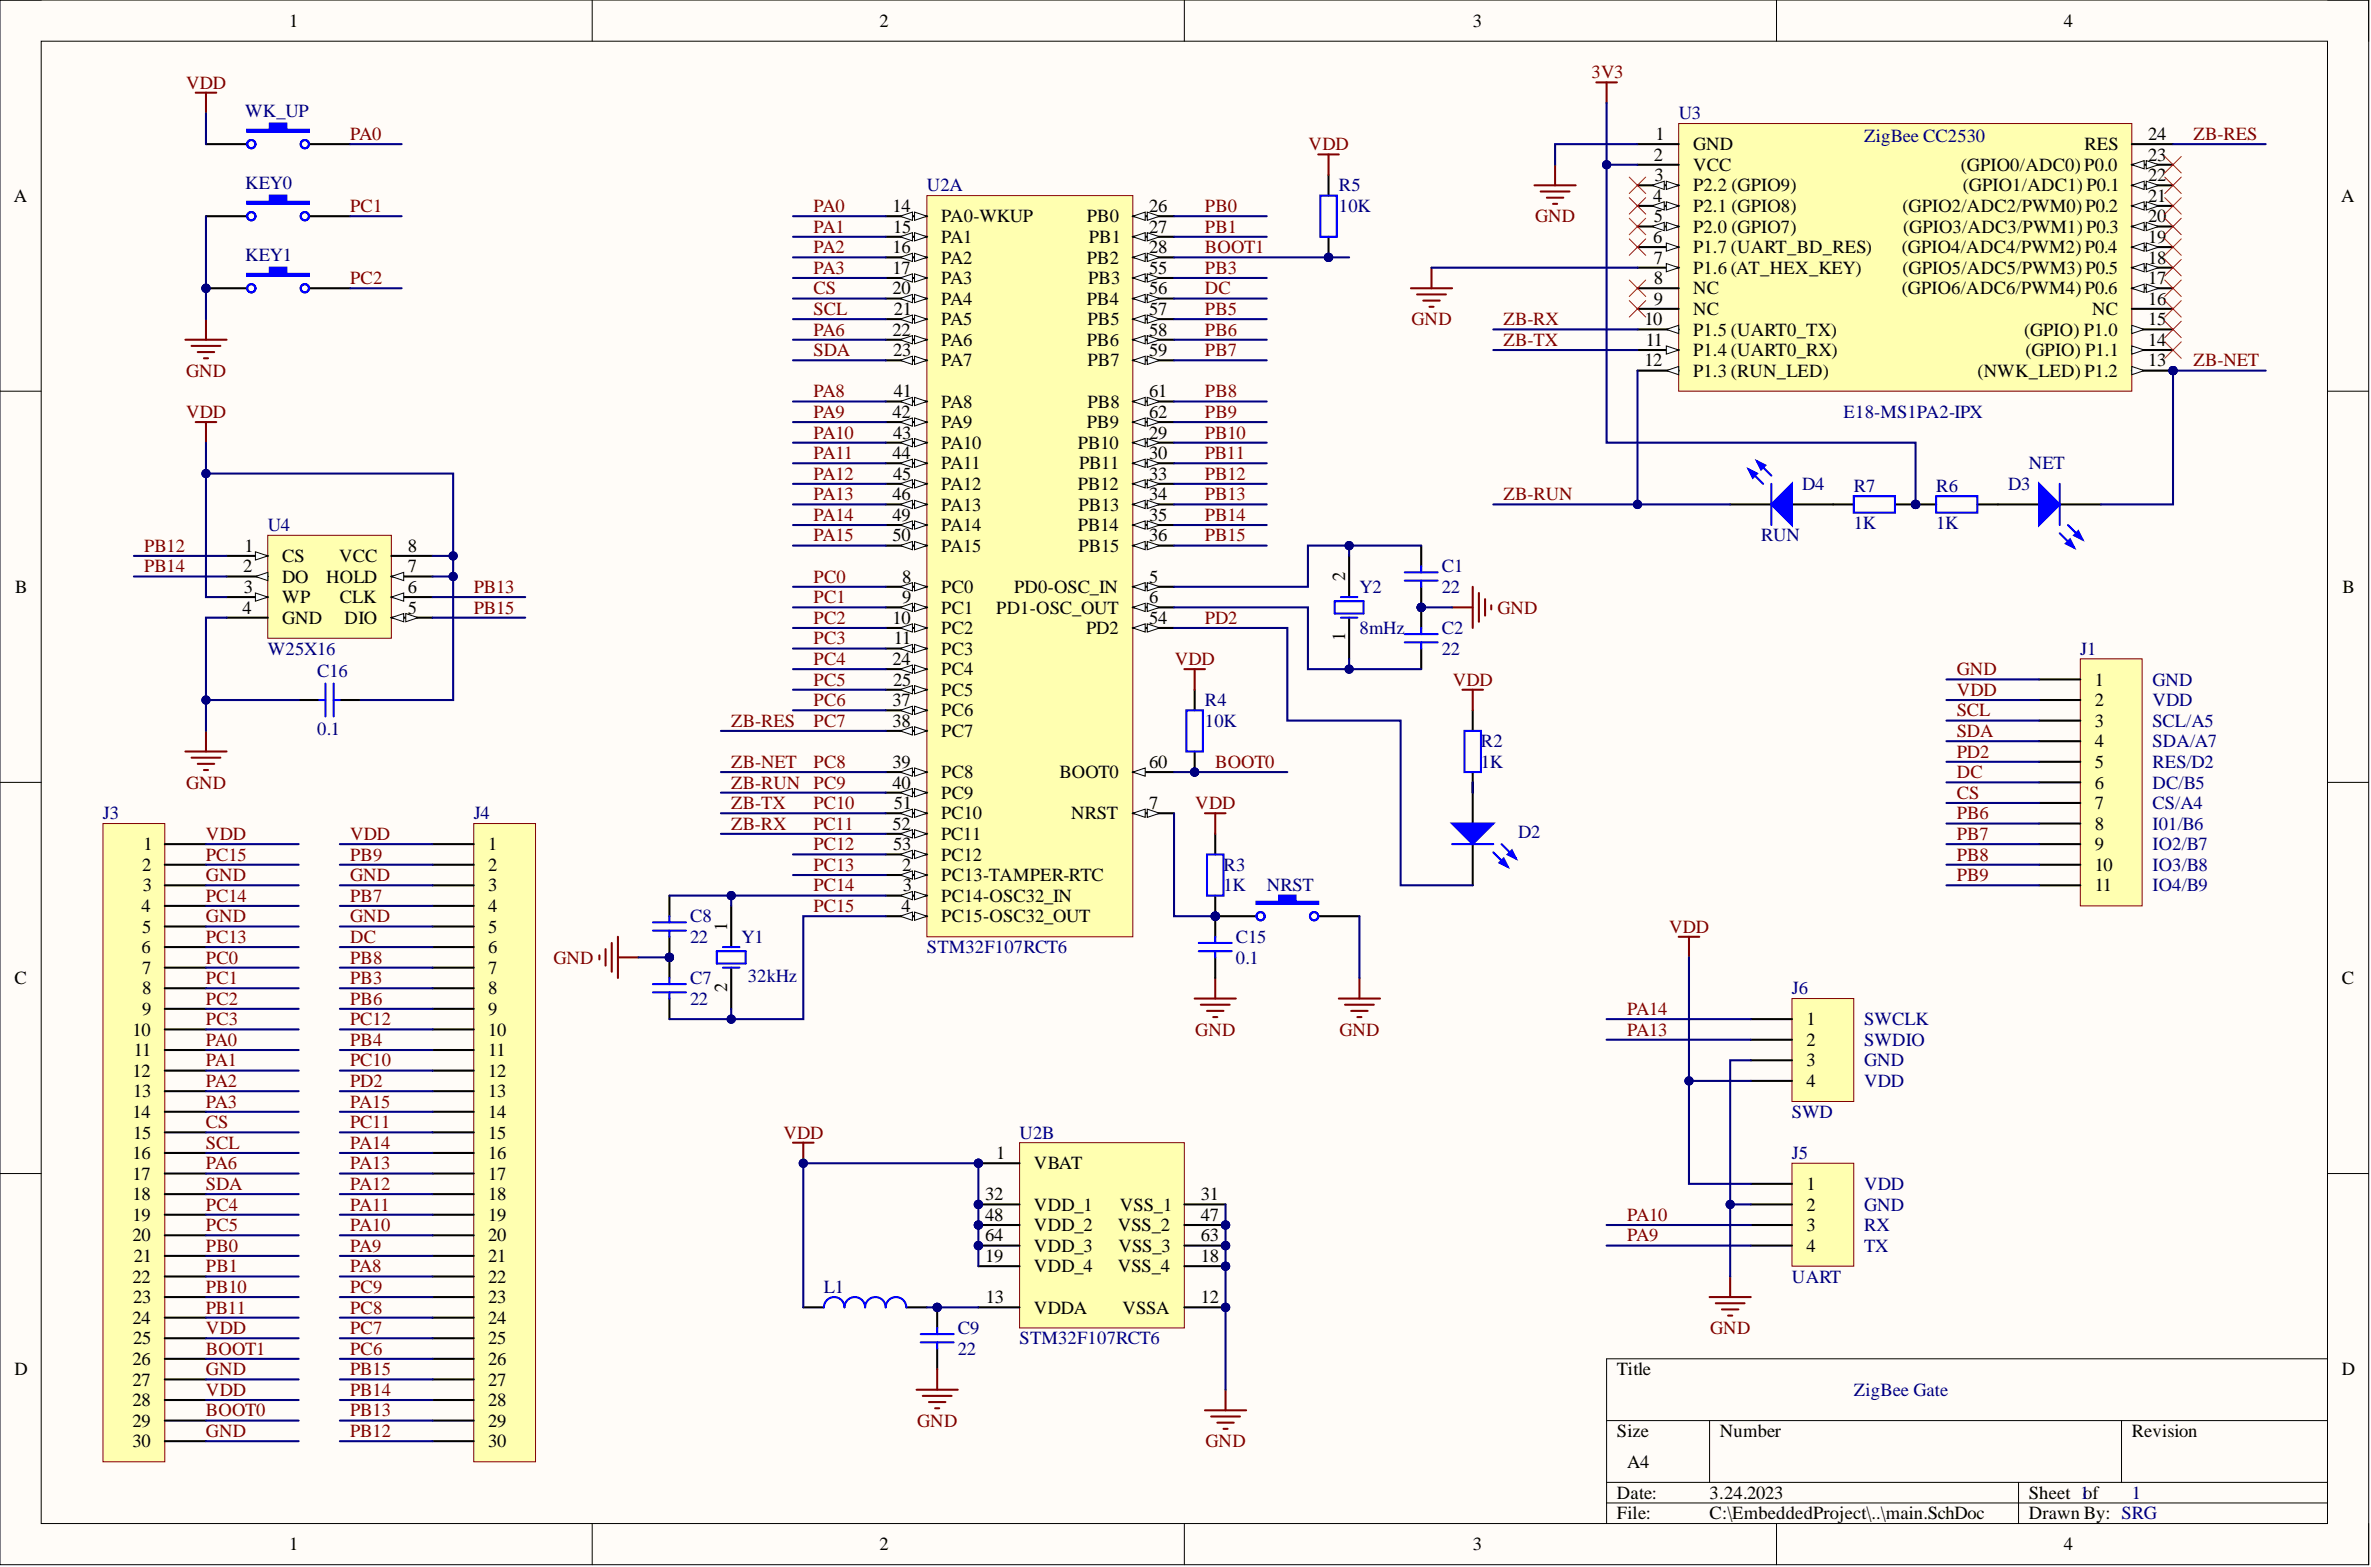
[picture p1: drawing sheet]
<svg xmlns="http://www.w3.org/2000/svg" width="292mm" height="193mm" viewBox="0 0 292 193" stroke-linecap="round" stroke-linejoin="round" font-family="sans-serif">
<defs><g id="words">
<g font-size="2.3">
<text x="35.6" y="3.3">1</text>
<text x="108.4" y="3.3">2</text>
<text x="181.4" y="3.3">3</text>
<text x="254.3" y="3.3">4</text>
<text x="203.9" y="17.2">1</text>
<text x="264.7" y="17.2">24</text>
<text x="203.8" y="19.8">2</text>
<text x="203.8" y="22.3">3</text>
<text x="208.6" y="18.5">GND</text>
<text x="208.6" y="21">VCC</text>
<text x="208.6" y="23.6">P2.2 (GPIO9)</text>
<text x="241.6" y="21">(GPIO0/ADC0) P0.0</text>
<text x="241.8" y="23.6">(GPIO1/ADC1) P0.1</text>
<text x="256.8" y="18.5">RES</text>
<text x="264.7" y="22.3">22</text>
<text x="264.7" y="19.8">23</text>
<text x="1.7" y="24.8">A</text>
<text x="110" y="26.1">14</text>
<text x="110" y="28.7">15</text>
<text x="116" y="27.4">PA0-WKUP</text>
<text x="116" y="29.9">PA1</text>
<text x="133.9" y="27.4">PB0</text>
<text x="134.2" y="29.9">PB1</text>
<text x="141.6" y="26.1">26</text>
<text x="141.6" y="28.7">27</text>
<text x="203.7" y="24.8">4</text>
<text x="203.7" y="29.9">6</text>
<text x="203.8" y="27.4">5</text>
<text x="208.6" y="26.1">P2.1 (GPIO8)</text>
<text x="208.6" y="28.7">P2.0 (GPIO7)</text>
<text x="234.4" y="26.1">(GPIO2/ADC2/PWM0) P0.2</text>
<text x="234.5" y="28.7">(GPIO3/ADC3/PWM1) P0.3</text>
<text x="264.7" y="24.8">21</text>
<text x="264.7" y="27.4">20</text>
<text x="264.7" y="29.9">19</text>
<text x="288.4" y="24.8">A</text>
<text x="110" y="31.2">16</text>
<text x="110" y="33.7">17</text>
<text x="116" y="32.5">PA2</text>
<text x="116" y="35">PA3</text>
<text x="133.9" y="32.5">PB2</text>
<text x="134.1" y="35">PB3</text>
<text x="141.6" y="31.2">28</text>
<text x="141.6" y="33.7">55</text>
<text x="203.8" y="32.5">7</text>
<text x="203.8" y="35">8</text>
<text x="208.6" y="31.2">P1.7 (UART_BD_RES)</text>
<text x="208.6" y="33.7">P1.6 (AT_HEX_KEY)</text>
<text x="234.3" y="31.2">(GPIO4/ADC4/PWM2) P0.4</text>
<text x="234.4" y="33.7">(GPIO5/ADC5/PWM3) P0.5</text>
<text x="264.7" y="32.5">18</text>
<text x="264.7" y="35">17</text>
<text x="110" y="36.3">20</text>
<text x="110" y="41.3">22</text>
<text x="110.1" y="38.8">21</text>
<text x="116" y="37.5">PA4</text>
<text x="116" y="40.1">PA5</text>
<text x="133.9" y="37.5">PB4</text>
<text x="134" y="40.1">PB5</text>
<text x="141.6" y="36.3">56</text>
<text x="141.6" y="38.8">57</text>
<text x="141.6" y="41.3">58</text>
<text x="202.6" y="40.1">10</text>
<text x="203.8" y="37.5">9</text>
<text x="208.6" y="36.3">NC</text>
<text x="208.6" y="38.8">NC</text>
<text x="208.6" y="41.3">P1.5 (UART0_TX)</text>
<text x="234.3" y="36.3">(GPIO6/ADC6/PWM4) P0.6</text>
<text x="249.4" y="41.3">(GPIO) P1.0</text>
<text x="257.7" y="38.8">NC</text>
<text x="264.7" y="37.5">16</text>
<text x="264.7" y="40.1">15</text>
<text x="110" y="43.9">23</text>
<text x="116" y="42.6">PA6</text>
<text x="116" y="45.1">PA7</text>
<text x="133.9" y="42.6">PB6</text>
<text x="134" y="45.1">PB7</text>
<text x="141.6" y="43.9">59</text>
<text x="202.6" y="45.1">12</text>
<text x="202.7" y="42.6">11</text>
<text x="208.6" y="43.9">P1.4 (UART0_RX)</text>
<text x="208.6" y="46.4">P1.3 (RUN_LED)</text>
<text x="243.6" y="46.4">(NWK_LED) P1.2</text>
<text x="249.5" y="43.9">(GPIO) P1.1</text>
<text x="264.7" y="42.6">14</text>
<text x="264.7" y="45.1">13</text>
<text x="110" y="51.5">42</text>
<text x="110.1" y="48.9">41</text>
<text x="116" y="50.2">PA8</text>
<text x="116" y="52.7">PA9</text>
<text x="133.9" y="52.7">PB9</text>
<text x="134" y="50.2">PB8</text>
<text x="141.6" y="48.9">61</text>
<text x="141.6" y="51.5">62</text>
<text x="110" y="56.5">44</text>
<text x="110" y="54">43</text>
<text x="110" y="59.1">45</text>
<text x="116" y="55.3">PA10</text>
<text x="116" y="57.8">PA11</text>
<text x="132.8" y="55.3">PB10</text>
<text x="133" y="57.8">PB11</text>
<text x="141.6" y="54">29</text>
<text x="141.6" y="56.5">30</text>
<text x="141.6" y="59.1">33</text>
<text x="110" y="61.6">46</text>
<text x="110" y="64.1">49</text>
<text x="116" y="60.3">PA12</text>
<text x="116" y="62.9">PA13</text>
<text x="116" y="65.4">PA14</text>
<text x="132.8" y="60.3">PB12</text>
<text x="132.8" y="65.4">PB14</text>
<text x="132.9" y="62.9">PB13</text>
<text x="141.6" y="61.6">34</text>
<text x="141.6" y="64.1">35</text>
<text x="29.9" y="70.5">2</text>
<text x="30.1" y="68">1</text>
<text x="34.8" y="69.2">CS</text>
<text x="34.8" y="71.8">DO</text>
<text x="40.2" y="71.8">HOLD</text>
<text x="41.8" y="69.2">VCC</text>
<text x="50.2" y="70.5">7</text>
<text x="50.2" y="68">8</text>
<text x="110" y="66.7">50</text>
<text x="111.1" y="71.8">8</text>
<text x="116" y="68">PA15</text>
<text x="132.9" y="68">PB15</text>
<text x="141.6" y="66.7">36</text>
<text x="141.6" y="71.8">5</text>
<text x="165.7" y="71.5" transform="rotate(-90 165.7 71.5)">2</text>
<text x="1.9" y="73">B</text>
<text x="29.9" y="75.6">4</text>
<text x="30" y="73">3</text>
<text x="34.8" y="74.3">WP</text>
<text x="34.8" y="76.8">GND</text>
<text x="41.9" y="74.3">CLK</text>
<text x="42.5" y="76.8">DIO</text>
<text x="50.2" y="75.6">5</text>
<text x="50.2" y="73">6</text>
<text x="110" y="76.8">10</text>
<text x="111.1" y="74.3">9</text>
<text x="116" y="73">PC0</text>
<text x="116" y="75.6">PC1</text>
<text x="122.7" y="75.6">PD1-OSC_OUT</text>
<text x="124.9" y="73">PD0-OSC_IN</text>
<text x="141.6" y="74.3">6</text>
<text x="141.6" y="76.8">54</text>
<text x="288.6" y="73">B</text>
<text x="110" y="81.9">24</text>
<text x="110.1" y="79.4">11</text>
<text x="116" y="78.1">PC2</text>
<text x="116" y="80.6">PC3</text>
<text x="116" y="83.2">PC4</text>
<text x="133.8" y="78.1">PD2</text>
<text x="165.7" y="78.9" transform="rotate(-90 165.7 78.9)">1</text>
<text x="110" y="87">37</text>
<text x="110" y="89.5">38</text>
<text x="110" y="84.4">25</text>
<text x="116" y="85.7">PC5</text>
<text x="116" y="88.2">PC6</text>
<text x="258.1" y="84.4">1</text>
<text x="258.1" y="87">2</text>
<text x="258.1" y="89.5">3</text>
<text x="110" y="94.6">39</text>
<text x="116" y="90.8">PC7</text>
<text x="116" y="95.8">PC8</text>
<text x="130.5" y="95.8">BOOT0</text>
<text x="141.6" y="94.6">60</text>
<text x="258.1" y="92">4</text>
<text x="258.1" y="94.6">5</text>
<text x="110" y="97.1">40</text>
<text x="110.1" y="99.6">51</text>
<text x="116" y="98.4">PC9</text>
<text x="116" y="100.9">PC10</text>
<text x="132" y="100.9">NRST</text>
<text x="141.6" y="99.6">7</text>
<text x="258.1" y="97.1">6</text>
<text x="258.1" y="99.6">7</text>
<text x="17.5" y="107.2">2</text>
<text x="17.7" y="104.7">1</text>
<text x="60.1" y="104.7">1</text>
<text x="60.1" y="107.2">2</text>
<text x="110" y="102.2">52</text>
<text x="110" y="104.7">53</text>
<text x="111.1" y="107.2">2</text>
<text x="116" y="103.4">PC11</text>
<text x="116" y="106">PC12</text>
<text x="258.1" y="102.2">8</text>
<text x="258.1" y="104.7">9</text>
<text x="258.1" y="107.2">10</text>
<text x="17.4" y="112.3">4</text>
<text x="17.6" y="109.8">3</text>
<text x="60.1" y="109.8">3</text>
<text x="60.1" y="112.3">4</text>
<text x="111.1" y="112.3">4</text>
<text x="111.2" y="109.8">3</text>
<text x="116" y="108.5">PC13-TAMPER-RTC</text>
<text x="116" y="111.1">PC14-OSC32_IN</text>
<text x="116" y="113.6">PC15-OSC32_OUT</text>
<text x="258.1" y="109.8">11</text>
<text x="17.4" y="117.4">6</text>
<text x="17.5" y="114.9">5</text>
<text x="17.5" y="119.9">7</text>
<text x="60.1" y="114.9">5</text>
<text x="60.1" y="117.4">6</text>
<text x="60.1" y="119.9">7</text>
<text x="89.6" y="114.6" transform="rotate(-90 89.6 114.6)">1</text>
<text x="1.8" y="121.2">C</text>
<text x="17.5" y="122.5">8</text>
<text x="17.5" y="125">9</text>
<text x="60.1" y="122.5">8</text>
<text x="60.1" y="125">9</text>
<text x="89.6" y="122.2" transform="rotate(-90 89.6 122.2)">2</text>
<text x="288.5" y="121.2">C</text>
<text x="16.3" y="127.5">10</text>
<text x="16.5" y="130.1">11</text>
<text x="60.1" y="127.5">10</text>
<text x="60.1" y="130.1">11</text>
<text x="222.5" y="126.3">1</text>
<text x="222.5" y="128.8">2</text>
<text x="222.5" y="131.3">3</text>
<text x="16.3" y="132.6">12</text>
<text x="16.3" y="137.7">14</text>
<text x="16.4" y="135.1">13</text>
<text x="60.1" y="132.6">12</text>
<text x="60.1" y="135.1">13</text>
<text x="60.1" y="137.7">14</text>
<text x="222.5" y="133.9">4</text>
<text x="16.3" y="142.7">16</text>
<text x="16.4" y="140.2">15</text>
<text x="60.1" y="140.2">15</text>
<text x="60.1" y="142.7">16</text>
<text x="122.7" y="142.7">1</text>
<text x="16.3" y="145.3">17</text>
<text x="16.3" y="147.8">18</text>
<text x="60.1" y="145.3">17</text>
<text x="60.1" y="147.8">18</text>
<text x="121.4" y="147.8">32</text>
<text x="127.4" y="144">VBAT</text>
<text x="127.4" y="149.1">VDD_1</text>
<text x="138" y="149.1">VSS_1</text>
<text x="147.9" y="147.8">31</text>
<text x="222.5" y="146.5">1</text>
<text x="222.5" y="149.1">2</text>
<text x="16.3" y="150.3">19</text>
<text x="16.3" y="152.9">20</text>
<text x="16.5" y="155.4">21</text>
<text x="60.1" y="150.3">19</text>
<text x="60.1" y="152.9">20</text>
<text x="60.1" y="155.4">21</text>
<text x="121.4" y="155.4">19</text>
<text x="121.4" y="150.3">48</text>
<text x="121.4" y="152.9">64</text>
<text x="127.4" y="151.6">VDD_2</text>
<text x="127.4" y="154.2">VDD_3</text>
<text x="137.7" y="151.6">VSS_2</text>
<text x="137.8" y="154.2">VSS_3</text>
<text x="147.9" y="155.4">18</text>
<text x="147.9" y="150.3">47</text>
<text x="147.9" y="152.9">63</text>
<text x="222.5" y="151.6">3</text>
<text x="222.5" y="154.2">4</text>
<text x="16.3" y="158">22</text>
<text x="16.4" y="160.5">23</text>
<text x="60.1" y="158">22</text>
<text x="60.1" y="160.5">23</text>
<text x="121.5" y="160.5">13</text>
<text x="127.4" y="161.8">VDDA</text>
<text x="127.4" y="156.7">VDD_4</text>
<text x="137.7" y="156.7">VSS_4</text>
<text x="138.3" y="161.8">VSSA</text>
<text x="147.9" y="160.5">12</text>
<text x="16.3" y="163">24</text>
<text x="16.4" y="165.6">25</text>
<text x="60.1" y="163">24</text>
<text x="60.1" y="165.6">25</text>
<text x="1.8" y="169.4">D</text>
<text x="16.3" y="168.1">26</text>
<text x="16.3" y="170.6">27</text>
<text x="16.3" y="173.2">28</text>
<text x="60.1" y="168.1">26</text>
<text x="60.1" y="170.6">27</text>
<text x="60.1" y="173.2">28</text>
<text x="199.2" y="169.4">Title</text>
<text x="288.5" y="169.4">D</text>
<text x="16.3" y="175.7">29</text>
<text x="16.3" y="178.2">30</text>
<text x="60.1" y="175.7">29</text>
<text x="60.1" y="178.2">30</text>
<text x="199.2" y="177">Size</text>
<text x="211.9" y="177">Number</text>
<text x="262.6" y="177">Revision</text>
<text x="199.2" y="184.6">Date:</text>
<text x="200.5" y="180.8">A4</text>
<text x="210.6" y="184.6">3.24.2023</text>
<text x="249.9" y="184.6">Sheet 1of</text>
<text x="35.6" y="190.9">1</text>
<text x="108.4" y="190.9">2</text>
<text x="181.4" y="190.9">3</text>
<text x="199.2" y="187.1">File:</text>
<text x="210.6" y="187.1">C:\EmbeddedProject\..\main.SchDoc</text>
<text x="249.9" y="187.1">Drawn By: SRG</text>
<text x="254.3" y="190.9">4</text>
</g>
<g font-size="2.3" fill="#800000">
<text x="22.9" y="10.9">VDD</text>
<text x="196.1" y="9.6">3V3</text>
<text x="43.1" y="17.2">PA0</text>
<text x="270.2" y="17.2">ZB-RES</text>
<text x="161.2" y="18.5">VDD</text>
<text x="43.1" y="26.1">PC1</text>
<text x="100.2" y="26.1">PA0</text>
<text x="100.2" y="28.7">PA1</text>
<text x="148.4" y="26.1">PB0</text>
<text x="148.4" y="28.7">PB1</text>
<text x="189.1" y="27.4">GND</text>
<text x="43.1" y="35">PC2</text>
<text x="100.2" y="31.2">PA2</text>
<text x="100.2" y="33.7">PA3</text>
<text x="148.4" y="31.2">BOOT1</text>
<text x="148.4" y="33.7">PB3</text>
<text x="100.2" y="36.3">CS</text>
<text x="100.2" y="38.8">SCL</text>
<text x="100.2" y="41.3">PA6</text>
<text x="148.4" y="41.3">PB6</text>
<text x="148.4" y="36.3">DC</text>
<text x="148.4" y="38.8">PB5</text>
<text x="173.9" y="40.1">GND</text>
<text x="185.2" y="40.1">ZB-RX</text>
<text x="22.9" y="46.4">GND</text>
<text x="100.2" y="43.9">SDA</text>
<text x="148.4" y="43.9">PB7</text>
<text x="185.2" y="42.6">ZB-TX</text>
<text x="270.2" y="45.1">ZB-NET</text>
<text x="22.9" y="51.5">VDD</text>
<text x="100.2" y="51.5">PA9</text>
<text x="100.2" y="48.9">PA8</text>
<text x="148.4" y="51.5">PB9</text>
<text x="148.4" y="48.9">PB8</text>
<text x="100.2" y="59.1">PA12</text>
<text x="100.2" y="56.5">PA11</text>
<text x="100.2" y="54">PA10</text>
<text x="148.4" y="54">PB10</text>
<text x="148.4" y="56.5">PB11</text>
<text x="148.4" y="59.1">PB12</text>
<text x="100.2" y="64.1">PA14</text>
<text x="100.2" y="61.6">PA13</text>
<text x="148.4" y="64.1">PB14</text>
<text x="148.4" y="61.6">PB13</text>
<text x="185.2" y="61.6">ZB-RUN</text>
<text x="17.8" y="68">PB12</text>
<text x="17.8" y="70.5">PB14</text>
<text x="100.2" y="71.8">PC0</text>
<text x="100.2" y="66.7">PA15</text>
<text x="148.4" y="66.7">PB15</text>
<text x="58.4" y="73">PB13</text>
<text x="58.4" y="75.6">PB15</text>
<text x="100.2" y="74.3">PC1</text>
<text x="100.2" y="76.8">PC2</text>
<text x="148.4" y="76.8">PD2</text>
<text x="184.5" y="75.6">GND</text>
<text x="100.2" y="79.4">PC3</text>
<text x="100.2" y="81.9">PC4</text>
<text x="144.7" y="81.9">VDD</text>
<text x="241.1" y="83.2">GND</text>
<text x="90.1" y="89.5">ZB-RES</text>
<text x="100.2" y="84.4">PC5</text>
<text x="100.2" y="89.5">PC7</text>
<text x="100.2" y="87">PC6</text>
<text x="179" y="84.4">VDD</text>
<text x="241.1" y="85.7">VDD</text>
<text x="241.1" y="88.2">SCL</text>
<text x="90.1" y="94.6">ZB-NET</text>
<text x="100.2" y="94.6">PC8</text>
<text x="149.7" y="94.6">BOOT0</text>
<text x="241.1" y="90.8">SDA</text>
<text x="241.1" y="93.3">PD2</text>
<text x="241.1" y="95.8">DC</text>
<text x="22.9" y="97.1">GND</text>
<text x="90.1" y="97.1">ZB-RUN</text>
<text x="90.1" y="99.6">ZB-TX</text>
<text x="100.2" y="99.6">PC10</text>
<text x="100.2" y="97.1">PC9</text>
<text x="147.3" y="99.6">VDD</text>
<text x="241.1" y="98.4">CS</text>
<text x="241.1" y="100.9">PB6</text>
<text x="25.4" y="103.4">VDD</text>
<text x="25.4" y="106">PC15</text>
<text x="43.1" y="103.4">VDD</text>
<text x="43.1" y="106">PB9</text>
<text x="90.1" y="102.2">ZB-RX</text>
<text x="100.2" y="107.2">PC13</text>
<text x="100.2" y="104.7">PC12</text>
<text x="100.2" y="102.2">PC11</text>
<text x="241.1" y="103.4">PB7</text>
<text x="241.1" y="106">PB8</text>
<text x="25.4" y="108.5">GND</text>
<text x="25.4" y="111.1">PC14</text>
<text x="25.4" y="113.6">GND</text>
<text x="43.1" y="108.5">GND</text>
<text x="43.1" y="111.1">PB7</text>
<text x="43.1" y="113.6">GND</text>
<text x="100.2" y="112.3">PC15</text>
<text x="100.2" y="109.8">PC14</text>
<text x="241.1" y="108.5">PB9</text>
<text x="25.4" y="116.1">PC13</text>
<text x="25.4" y="118.7">PC0</text>
<text x="43.1" y="116.1">DC</text>
<text x="43.1" y="118.7">PB8</text>
<text x="68.2" y="118.7">GND</text>
<text x="205.6" y="114.9">VDD</text>
<text x="25.4" y="121.2">PC1</text>
<text x="25.4" y="123.7">PC2</text>
<text x="43.1" y="121.2">PB3</text>
<text x="43.1" y="123.7">PB6</text>
<text x="200.5" y="125">PA14</text>
<text x="25.4" y="126.3">PC3</text>
<text x="25.4" y="128.8">PA0</text>
<text x="25.4" y="131.3">PA1</text>
<text x="43.1" y="126.3">PC12</text>
<text x="43.1" y="128.8">PB4</text>
<text x="43.1" y="131.3">PC10</text>
<text x="147.3" y="127.5">GND</text>
<text x="165" y="127.5">GND</text>
<text x="200.5" y="127.5">PA13</text>
<text x="25.4" y="133.9">PA2</text>
<text x="25.4" y="136.4">PA3</text>
<text x="43.1" y="133.9">PD2</text>
<text x="43.1" y="136.4">PA15</text>
<text x="25.4" y="138.9">CS</text>
<text x="25.4" y="141.5">SCL</text>
<text x="43.1" y="138.9">PC11</text>
<text x="43.1" y="141.5">PA14</text>
<text x="96.5" y="140.2">VDD</text>
<text x="25.4" y="144">PA6</text>
<text x="25.4" y="146.5">SDA</text>
<text x="25.4" y="149.1">PC4</text>
<text x="43.1" y="144">PA13</text>
<text x="43.1" y="146.5">PA12</text>
<text x="43.1" y="149.1">PA11</text>
<text x="25.4" y="151.6">PC5</text>
<text x="25.4" y="154.2">PB0</text>
<text x="43.1" y="151.6">PA10</text>
<text x="43.1" y="154.2">PA9</text>
<text x="200.5" y="152.9">PA9</text>
<text x="200.5" y="150.3">PA10</text>
<text x="25.4" y="156.7">PB1</text>
<text x="25.4" y="159.2">PB10</text>
<text x="25.4" y="161.8">PB11</text>
<text x="43.1" y="156.7">PA8</text>
<text x="43.1" y="159.2">PC9</text>
<text x="43.1" y="161.8">PC8</text>
<text x="25.4" y="164.3">VDD</text>
<text x="25.4" y="166.8">BOOT1</text>
<text x="43.1" y="164.3">PC7</text>
<text x="43.1" y="166.8">PC6</text>
<text x="210.7" y="164.3">GND</text>
<text x="25.4" y="169.4">GND</text>
<text x="25.4" y="171.9">VDD</text>
<text x="43.1" y="169.4">PB15</text>
<text x="43.1" y="171.9">PB14</text>
<text x="25.4" y="174.4">BOOT0</text>
<text x="25.4" y="177">GND</text>
<text x="43.1" y="174.4">PB13</text>
<text x="43.1" y="177">PB12</text>
<text x="113" y="175.7">GND</text>
<text x="148.5" y="178.2">GND</text>
</g>
<g font-size="2.3" fill="#000080">
<text x="30.2" y="14.5">WK_UP</text>
<text x="206.8" y="14.7">U3</text>
<text x="229.6" y="17.5">ZigBee CC2530</text>
<text x="30.2" y="23.3">KEY0</text>
<text x="114.2" y="23.6">U2A</text>
<text x="164.9" y="23.6">R5</text>
<text x="164.9" y="26.1">10K</text>
<text x="30.2" y="32.2">KEY1</text>
<text x="227.1" y="51.5">E18-MS1PA2-IPX</text>
<text x="249.9" y="57.8">NET</text>
<text x="33" y="65.4">U4</text>
<text x="222" y="60.3">D4</text>
<text x="228.4" y="65.2">1K</text>
<text x="228.4" y="60.6">R7</text>
<text x="238.5" y="65.2">1K</text>
<text x="238.5" y="60.6">R6</text>
<text x="247.4" y="60.3">D3</text>
<text x="177.6" y="70.5">C1</text>
<text x="217" y="66.7">RUN</text>
<text x="167.5" y="73">Y2</text>
<text x="177.6" y="73">22</text>
<text x="33" y="80.6">W25X16</text>
<text x="39.1" y="83.4">C16</text>
<text x="167.5" y="78.1">8mHz</text>
<text x="177.6" y="80.6">22</text>
<text x="177.6" y="78.1">C2</text>
<text x="256.3" y="80.6">J1</text>
<text x="148.4" y="89.5">10K</text>
<text x="148.4" y="87">R4</text>
<text x="265.2" y="84.4">GND</text>
<text x="265.2" y="87">VDD</text>
<text x="265.2" y="89.5">SCL/A5</text>
<text x="39.1" y="90.5">0.1</text>
<text x="182.4" y="94.6">1K</text>
<text x="182.4" y="92">R2</text>
<text x="265.2" y="92">SDA/A7</text>
<text x="265.2" y="94.6">RES/D2</text>
<text x="12.7" y="100.9">J3</text>
<text x="58.4" y="100.9">J4</text>
<text x="265.2" y="97.1">DC/B5</text>
<text x="265.2" y="99.6">CS/A4</text>
<text x="150.7" y="107.2">R3</text>
<text x="187" y="103.2">D2</text>
<text x="265.2" y="104.7">IO2/B7</text>
<text x="265.2" y="107.2">IO3/B8</text>
<text x="265.2" y="102.2">I01/B6</text>
<text x="85" y="113.6">C8</text>
<text x="150.7" y="109.8">1K</text>
<text x="156.1" y="109.8">NRST</text>
<text x="265.2" y="109.8">IO4/B9</text>
<text x="85" y="116.1">22</text>
<text x="91.4" y="116.1">Y1</text>
<text x="114.2" y="117.4">STM32F107RCT6</text>
<text x="152.3" y="118.7">0.1</text>
<text x="152.3" y="116.1">C15</text>
<text x="85" y="123.7">22</text>
<text x="85" y="121.2">C7</text>
<text x="92.1" y="120.9">32kHz</text>
<text x="220.8" y="122.5">J6</text>
<text x="229.6" y="126.3">SWCLK</text>
<text x="229.6" y="128.8">SWDIO</text>
<text x="229.6" y="131.3">GND</text>
<text x="220.8" y="137.7">SWD</text>
<text x="229.6" y="133.9">VDD</text>
<text x="125.6" y="140.2">U2B</text>
<text x="220.8" y="142.7">J5</text>
<text x="229.6" y="146.5">VDD</text>
<text x="229.6" y="149.1">GND</text>
<text x="229.6" y="151.6">RX</text>
<text x="229.6" y="154.2">TX</text>
<text x="101.5" y="159.2">L1</text>
<text x="220.8" y="158">UART</text>
<text x="118" y="166.8">22</text>
<text x="118" y="164.3">C9</text>
<text x="125.6" y="165.6">STM32F107RCT6</text>
<text x="228.4" y="171.9">ZigBee Gate</text>
<text x="262.6" y="184.6">1</text>
</g>
</g></defs>
<path d="M0 0h291.8v192.7h-291.8z" fill-rule="evenodd" fill="#fffcf8"/>
<path d="M0 0h291.8v192.7h-291.8z" fill="none" stroke="#000" stroke-width=".12"/>
<path d="M5.1 5.1h281.6v182.5h-281.6z" fill-rule="evenodd" fill="#fffcf8"/>
<g fill="none" stroke="#000" stroke-width=".12">
<path d="M0 0h5.1M5.1 5.1h281.6v182.5h-281.6zM73 0v5.1M145.9 0v5.1M218.9 0v5.1M286.7 0h5.1v5.1M0 48.2h5.1M286.7 48.2h5.1M0 96.3h5.1M286.7 96.3h5.1M0 144.5h5.1M286.7 144.5h5.1"/>
<path d="M197.9 174.9h88.8M210.6 174.9v7.6M261.4 174.9v7.6M286.7 167.3h-88.8v20.3M73 187.6v5.1M145.9 187.6v5.1M197.9 182.5h88.8M197.9 185.1h88.8M218.9 187.6v5.1M248.7 182.5v5.1M291.8 187.6v5.1"/>
</g>
<path d="M114.2 24.1h25.4v91.3h-25.4z" fill-rule="evenodd" fill="#ffffb0"/>
<path d="M114.2 24.1h25.4v91.3h-25.4z" fill="none" stroke="#800000" stroke-width=".12"/>
<path d="M109.1 26.6h5.1" fill="none" stroke="#000" stroke-width=".25"/>
<path d="M112.7 26.1l1.5 .5-1.5 .5z" fill="#f8fcff"/>
<path d="M112.7 26.1l1.5 .5-1.5 .5z" fill="none" stroke="#000" stroke-width=".12"/>
<path d="M110.9 26.6l1.5-.5v1z" fill="#f8fcff"/>
<path d="M110.9 26.6l1.5-.5v1z" fill="none" stroke="#000" stroke-width=".12"/>
<path d="M109.1 29.2h5.1" fill="none" stroke="#000" stroke-width=".25"/>
<path d="M112.7 28.7l1.5 .5-1.5 .5z" fill="#f8fcff"/>
<path d="M112.7 28.7l1.5 .5-1.5 .5z" fill="none" stroke="#000" stroke-width=".12"/>
<path d="M110.9 29.2l1.5-.5v1z" fill="#f8fcff"/>
<path d="M110.9 29.2l1.5-.5v1z" fill="none" stroke="#000" stroke-width=".12"/>
<path d="M109.1 31.7h5.1" fill="none" stroke="#000" stroke-width=".25"/>
<path d="M112.7 31.2l1.5 .5-1.5 .5z" fill="#f8fcff"/>
<path d="M112.7 31.2l1.5 .5-1.5 .5z" fill="none" stroke="#000" stroke-width=".12"/>
<path d="M110.9 31.7l1.5-.5v1z" fill="#f8fcff"/>
<path d="M110.9 31.7l1.5-.5v1z" fill="none" stroke="#000" stroke-width=".12"/>
<path d="M109.1 34.2h5.1" fill="none" stroke="#000" stroke-width=".25"/>
<path d="M112.7 33.7l1.5 .5-1.5 .5z" fill="#f8fcff"/>
<path d="M112.7 33.7l1.5 .5-1.5 .5z" fill="none" stroke="#000" stroke-width=".12"/>
<path d="M110.9 34.2l1.5-.5v1z" fill="#f8fcff"/>
<path d="M110.9 34.2l1.5-.5v1z" fill="none" stroke="#000" stroke-width=".12"/>
<path d="M109.1 36.8h5.1" fill="none" stroke="#000" stroke-width=".25"/>
<path d="M112.7 36.3l1.5 .5-1.5 .5z" fill="#f8fcff"/>
<path d="M112.7 36.3l1.5 .5-1.5 .5z" fill="none" stroke="#000" stroke-width=".12"/>
<path d="M110.9 36.8l1.5-.5v1z" fill="#f8fcff"/>
<path d="M110.9 36.8l1.5-.5v1z" fill="none" stroke="#000" stroke-width=".12"/>
<path d="M109.1 39.3h5.1" fill="none" stroke="#000" stroke-width=".25"/>
<path d="M112.7 38.8l1.5 .5-1.5 .5z" fill="#f8fcff"/>
<path d="M112.7 38.8l1.5 .5-1.5 .5z" fill="none" stroke="#000" stroke-width=".12"/>
<path d="M110.9 39.3l1.5-.5v1z" fill="#f8fcff"/>
<path d="M110.9 39.3l1.5-.5v1z" fill="none" stroke="#000" stroke-width=".12"/>
<path d="M109.1 41.8h5.1" fill="none" stroke="#000" stroke-width=".25"/>
<path d="M112.7 41.3l1.5 .5-1.5 .5z" fill="#f8fcff"/>
<path d="M112.7 41.3l1.5 .5-1.5 .5z" fill="none" stroke="#000" stroke-width=".12"/>
<path d="M110.9 41.8l1.5-.5v1z" fill="#f8fcff"/>
<path d="M110.9 41.8l1.5-.5v1z" fill="none" stroke="#000" stroke-width=".12"/>
<path d="M109.1 44.4h5.1" fill="none" stroke="#000" stroke-width=".25"/>
<path d="M112.7 43.9l1.5 .5-1.5 .5z" fill="#f8fcff"/>
<path d="M112.7 43.9l1.5 .5-1.5 .5z" fill="none" stroke="#000" stroke-width=".12"/>
<path d="M110.9 44.4l1.5-.5v1z" fill="#f8fcff"/>
<path d="M110.9 44.4l1.5-.5v1z" fill="none" stroke="#000" stroke-width=".12"/>
<path d="M139.6 26.6h5" fill="none" stroke="#000" stroke-width=".25"/>
<path d="M139.6 26.6l1.5-.5v1z" fill="#f8fcff"/>
<path d="M139.6 26.6l1.5-.5v1z" fill="none" stroke="#000" stroke-width=".12"/>
<path d="M141.3 26.1l1.6 .5-1.6 .5z" fill="#f8fcff"/>
<path d="M141.3 26.1l1.6 .5-1.6 .5z" fill="none" stroke="#000" stroke-width=".12"/>
<path d="M139.6 29.2h5" fill="none" stroke="#000" stroke-width=".25"/>
<path d="M139.6 29.2l1.5-.5v1z" fill="#f8fcff"/>
<path d="M139.6 29.2l1.5-.5v1z" fill="none" stroke="#000" stroke-width=".12"/>
<path d="M141.3 28.7l1.6 .5-1.6 .5z" fill="#f8fcff"/>
<path d="M141.3 28.7l1.6 .5-1.6 .5z" fill="none" stroke="#000" stroke-width=".12"/>
<path d="M139.6 31.7h5" fill="none" stroke="#000" stroke-width=".25"/>
<path d="M139.6 31.7l1.5-.5v1z" fill="#f8fcff"/>
<path d="M139.6 31.7l1.5-.5v1z" fill="none" stroke="#000" stroke-width=".12"/>
<path d="M141.3 31.2l1.6 .5-1.6 .5z" fill="#f8fcff"/>
<path d="M141.3 31.2l1.6 .5-1.6 .5z" fill="none" stroke="#000" stroke-width=".12"/>
<path d="M139.6 54.5h5" fill="none" stroke="#000" stroke-width=".25"/>
<path d="M139.6 54.5l1.5-.5v1z" fill="#f8fcff"/>
<path d="M139.6 54.5l1.5-.5v1z" fill="none" stroke="#000" stroke-width=".12"/>
<path d="M141.3 54l1.6 .5-1.6 .5z" fill="#f8fcff"/>
<path d="M141.3 54l1.6 .5-1.6 .5z" fill="none" stroke="#000" stroke-width=".12"/>
<path d="M139.6 57h5" fill="none" stroke="#000" stroke-width=".25"/>
<path d="M139.6 57l1.5-.5v1.1z" fill="#f8fcff"/>
<path d="M139.6 57l1.5-.5v1.1z" fill="none" stroke="#000" stroke-width=".12"/>
<path d="M141.3 56.5l1.6 .5-1.6 .6z" fill="#f8fcff"/>
<path d="M141.3 56.5l1.6 .5-1.6 .6z" fill="none" stroke="#000" stroke-width=".12"/>
<path d="M139.6 59.6h5" fill="none" stroke="#000" stroke-width=".25"/>
<path d="M139.6 59.6l1.5-.5v1z" fill="#f8fcff"/>
<path d="M139.6 59.6l1.5-.5v1z" fill="none" stroke="#000" stroke-width=".12"/>
<path d="M141.3 59.1l1.6 .5-1.6 .5z" fill="#f8fcff"/>
<path d="M141.3 59.1l1.6 .5-1.6 .5z" fill="none" stroke="#000" stroke-width=".12"/>
<path d="M139.6 62.1h5" fill="none" stroke="#000" stroke-width=".25"/>
<path d="M139.6 62.1l1.5-.5v1z" fill="#f8fcff"/>
<path d="M139.6 62.1l1.5-.5v1z" fill="none" stroke="#000" stroke-width=".12"/>
<path d="M141.3 61.6l1.6 .5-1.6 .5z" fill="#f8fcff"/>
<path d="M141.3 61.6l1.6 .5-1.6 .5z" fill="none" stroke="#000" stroke-width=".12"/>
<path d="M139.6 64.7h5" fill="none" stroke="#000" stroke-width=".25"/>
<path d="M139.6 64.7l1.5-.6v1.1z" fill="#f8fcff"/>
<path d="M139.6 64.7l1.5-.6v1.1z" fill="none" stroke="#000" stroke-width=".12"/>
<path d="M141.3 64.1l1.6 .6-1.6 .5z" fill="#f8fcff"/>
<path d="M141.3 64.1l1.6 .6-1.6 .5z" fill="none" stroke="#000" stroke-width=".12"/>
<path d="M139.6 67.2h5" fill="none" stroke="#000" stroke-width=".25"/>
<path d="M139.6 67.2l1.5-.5v1z" fill="#f8fcff"/>
<path d="M139.6 67.2l1.5-.5v1z" fill="none" stroke="#000" stroke-width=".12"/>
<path d="M141.3 66.7l1.6 .5-1.6 .5z" fill="#f8fcff"/>
<path d="M141.3 66.7l1.6 .5-1.6 .5z" fill="none" stroke="#000" stroke-width=".12"/>
<path d="M109.1 49.4h5.1" fill="none" stroke="#000" stroke-width=".25"/>
<path d="M112.7 48.9l1.5 .5-1.5 .5z" fill="#f8fcff"/>
<path d="M112.7 48.9l1.5 .5-1.5 .5z" fill="none" stroke="#000" stroke-width=".12"/>
<path d="M110.9 49.4l1.5-.5v1z" fill="#f8fcff"/>
<path d="M110.9 49.4l1.5-.5v1z" fill="none" stroke="#000" stroke-width=".12"/>
<path d="M109.1 52h5.1" fill="none" stroke="#000" stroke-width=".25"/>
<path d="M112.7 51.5l1.5 .5-1.5 .5z" fill="#f8fcff"/>
<path d="M112.7 51.5l1.5 .5-1.5 .5z" fill="none" stroke="#000" stroke-width=".12"/>
<path d="M110.9 52l1.5-.5v1z" fill="#f8fcff"/>
<path d="M110.9 52l1.5-.5v1z" fill="none" stroke="#000" stroke-width=".12"/>
<path d="M109.1 54.5h5.1" fill="none" stroke="#000" stroke-width=".25"/>
<path d="M112.7 54l1.5 .5-1.5 .5z" fill="#f8fcff"/>
<path d="M112.7 54l1.5 .5-1.5 .5z" fill="none" stroke="#000" stroke-width=".12"/>
<path d="M110.9 54.5l1.5-.5v1z" fill="#f8fcff"/>
<path d="M110.9 54.5l1.5-.5v1z" fill="none" stroke="#000" stroke-width=".12"/>
<path d="M109.1 57h5.1" fill="none" stroke="#000" stroke-width=".25"/>
<path d="M112.7 56.5l1.5 .5-1.5 .6z" fill="#f8fcff"/>
<path d="M112.7 56.5l1.5 .5-1.5 .6z" fill="none" stroke="#000" stroke-width=".12"/>
<path d="M110.9 57l1.5-.5v1.1z" fill="#f8fcff"/>
<path d="M110.9 57l1.5-.5v1.1z" fill="none" stroke="#000" stroke-width=".12"/>
<path d="M109.1 59.6h5.1" fill="none" stroke="#000" stroke-width=".25"/>
<path d="M112.7 59.1l1.5 .5-1.5 .5z" fill="#f8fcff"/>
<path d="M112.7 59.1l1.5 .5-1.5 .5z" fill="none" stroke="#000" stroke-width=".12"/>
<path d="M110.9 59.6l1.5-.5v1z" fill="#f8fcff"/>
<path d="M110.9 59.6l1.5-.5v1z" fill="none" stroke="#000" stroke-width=".12"/>
<path d="M109.1 62.1h5.1" fill="none" stroke="#000" stroke-width=".25"/>
<path d="M112.7 61.6l1.5 .5-1.5 .5z" fill="#f8fcff"/>
<path d="M112.7 61.6l1.5 .5-1.5 .5z" fill="none" stroke="#000" stroke-width=".12"/>
<path d="M110.9 62.1l1.5-.5v1z" fill="#f8fcff"/>
<path d="M110.9 62.1l1.5-.5v1z" fill="none" stroke="#000" stroke-width=".12"/>
<path d="M109.1 64.7h5.1" fill="none" stroke="#000" stroke-width=".25"/>
<path d="M112.7 64.1l1.5 .6-1.5 .5z" fill="#f8fcff"/>
<path d="M112.7 64.1l1.5 .6-1.5 .5z" fill="none" stroke="#000" stroke-width=".12"/>
<path d="M110.9 64.7l1.5-.6v1.1z" fill="#f8fcff"/>
<path d="M110.9 64.7l1.5-.6v1.1z" fill="none" stroke="#000" stroke-width=".12"/>
<path d="M109.1 67.2h5.1" fill="none" stroke="#000" stroke-width=".25"/>
<path d="M112.7 66.7l1.5 .5-1.5 .5z" fill="#f8fcff"/>
<path d="M112.7 66.7l1.5 .5-1.5 .5z" fill="none" stroke="#000" stroke-width=".12"/>
<path d="M110.9 67.2l1.5-.5v1z" fill="#f8fcff"/>
<path d="M110.9 67.2l1.5-.5v1z" fill="none" stroke="#000" stroke-width=".12"/>
<path d="M139.6 34.2h5" fill="none" stroke="#000" stroke-width=".25"/>
<path d="M139.6 34.2l1.5-.5v1z" fill="#f8fcff"/>
<path d="M139.6 34.2l1.5-.5v1z" fill="none" stroke="#000" stroke-width=".12"/>
<path d="M141.3 33.7l1.6 .5-1.6 .5z" fill="#f8fcff"/>
<path d="M141.3 33.7l1.6 .5-1.6 .5z" fill="none" stroke="#000" stroke-width=".12"/>
<path d="M139.6 36.8h5" fill="none" stroke="#000" stroke-width=".25"/>
<path d="M139.6 36.8l1.5-.5v1z" fill="#f8fcff"/>
<path d="M139.6 36.8l1.5-.5v1z" fill="none" stroke="#000" stroke-width=".12"/>
<path d="M141.3 36.3l1.6 .5-1.6 .5z" fill="#f8fcff"/>
<path d="M141.3 36.3l1.6 .5-1.6 .5z" fill="none" stroke="#000" stroke-width=".12"/>
<path d="M139.6 39.3h5" fill="none" stroke="#000" stroke-width=".25"/>
<path d="M139.6 39.3l1.5-.5v1z" fill="#f8fcff"/>
<path d="M139.6 39.3l1.5-.5v1z" fill="none" stroke="#000" stroke-width=".12"/>
<path d="M141.3 38.8l1.6 .5-1.6 .5z" fill="#f8fcff"/>
<path d="M141.3 38.8l1.6 .5-1.6 .5z" fill="none" stroke="#000" stroke-width=".12"/>
<path d="M139.6 41.8h5" fill="none" stroke="#000" stroke-width=".25"/>
<path d="M139.6 41.8l1.5-.5v1z" fill="#f8fcff"/>
<path d="M139.6 41.8l1.5-.5v1z" fill="none" stroke="#000" stroke-width=".12"/>
<path d="M141.3 41.3l1.6 .5-1.6 .5z" fill="#f8fcff"/>
<path d="M141.3 41.3l1.6 .5-1.6 .5z" fill="none" stroke="#000" stroke-width=".12"/>
<path d="M139.6 44.4h5" fill="none" stroke="#000" stroke-width=".25"/>
<path d="M139.6 44.4l1.5-.5v1z" fill="#f8fcff"/>
<path d="M139.6 44.4l1.5-.5v1z" fill="none" stroke="#000" stroke-width=".12"/>
<path d="M141.3 43.9l1.6 .5-1.6 .5z" fill="#f8fcff"/>
<path d="M141.3 43.9l1.6 .5-1.6 .5z" fill="none" stroke="#000" stroke-width=".12"/>
<path d="M139.6 49.4h5" fill="none" stroke="#000" stroke-width=".25"/>
<path d="M139.6 49.4l1.5-.5v1z" fill="#f8fcff"/>
<path d="M139.6 49.4l1.5-.5v1z" fill="none" stroke="#000" stroke-width=".12"/>
<path d="M141.3 48.9l1.6 .5-1.6 .5z" fill="#f8fcff"/>
<path d="M141.3 48.9l1.6 .5-1.6 .5z" fill="none" stroke="#000" stroke-width=".12"/>
<path d="M139.6 52h5" fill="none" stroke="#000" stroke-width=".25"/>
<path d="M139.6 52l1.5-.5v1z" fill="#f8fcff"/>
<path d="M139.6 52l1.5-.5v1z" fill="none" stroke="#000" stroke-width=".12"/>
<path d="M141.3 51.5l1.6 .5-1.6 .5z" fill="#f8fcff"/>
<path d="M141.3 51.5l1.6 .5-1.6 .5z" fill="none" stroke="#000" stroke-width=".12"/>
<path d="M109.1 107.8h5.1" fill="none" stroke="#000" stroke-width=".25"/>
<path d="M112.7 107.2l1.5 .6-1.5 .5z" fill="#f8fcff"/>
<path d="M112.7 107.2l1.5 .6-1.5 .5z" fill="none" stroke="#000" stroke-width=".12"/>
<path d="M110.9 107.8l1.5-.6v1.1z" fill="#f8fcff"/>
<path d="M110.9 107.8l1.5-.6v1.1z" fill="none" stroke="#000" stroke-width=".12"/>
<path d="M109.1 110.3h5.1" fill="none" stroke="#000" stroke-width=".25"/>
<path d="M112.7 109.8l1.5 .5-1.5 .5z" fill="#f8fcff"/>
<path d="M112.7 109.8l1.5 .5-1.5 .5z" fill="none" stroke="#000" stroke-width=".12"/>
<path d="M110.9 110.3l1.5-.5v1z" fill="#f8fcff"/>
<path d="M110.9 110.3l1.5-.5v1z" fill="none" stroke="#000" stroke-width=".12"/>
<path d="M109.1 112.8h5.1" fill="none" stroke="#000" stroke-width=".25"/>
<path d="M112.7 112.3l1.5 .5-1.5 .5z" fill="#f8fcff"/>
<path d="M112.7 112.3l1.5 .5-1.5 .5z" fill="none" stroke="#000" stroke-width=".12"/>
<path d="M110.9 112.8l1.5-.5v1z" fill="#f8fcff"/>
<path d="M110.9 112.8l1.5-.5v1z" fill="none" stroke="#000" stroke-width=".12"/>
<path d="M139.6 72.3h5" fill="none" stroke="#000" stroke-width=".25"/>
<path d="M139.6 72.3l1.5-.5v1z" fill="#f8fcff"/>
<path d="M139.6 72.3l1.5-.5v1z" fill="none" stroke="#000" stroke-width=".12"/>
<path d="M141.3 71.8l1.6 .5-1.6 .5z" fill="#f8fcff"/>
<path d="M141.3 71.8l1.6 .5-1.6 .5z" fill="none" stroke="#000" stroke-width=".12"/>
<path d="M139.6 74.8h5" fill="none" stroke="#000" stroke-width=".25"/>
<path d="M139.6 74.8l1.5-.5v1z" fill="#f8fcff"/>
<path d="M139.6 74.8l1.5-.5v1z" fill="none" stroke="#000" stroke-width=".12"/>
<path d="M141.3 74.3l1.6 .5-1.6 .5z" fill="#f8fcff"/>
<path d="M141.3 74.3l1.6 .5-1.6 .5z" fill="none" stroke="#000" stroke-width=".12"/>
<path d="M139.6 100.1h5" fill="none" stroke="#000" stroke-width=".25"/>
<path d="M139.6 100.1l1.5-.5v1.1z" fill="#f8fcff"/>
<path d="M139.6 100.1l1.5-.5v1.1z" fill="none" stroke="#000" stroke-width=".12"/>
<path d="M141.3 99.6l1.6 .5-1.6 .6z" fill="#f8fcff"/>
<path d="M141.3 99.6l1.6 .5-1.6 .6z" fill="none" stroke="#000" stroke-width=".12"/>
<path d="M109.1 72.3h5.1" fill="none" stroke="#000" stroke-width=".25"/>
<path d="M112.7 71.8l1.5 .5-1.5 .5z" fill="#f8fcff"/>
<path d="M112.7 71.8l1.5 .5-1.5 .5z" fill="none" stroke="#000" stroke-width=".12"/>
<path d="M110.9 72.3l1.5-.5v1z" fill="#f8fcff"/>
<path d="M110.9 72.3l1.5-.5v1z" fill="none" stroke="#000" stroke-width=".12"/>
<path d="M109.1 74.8h5.1" fill="none" stroke="#000" stroke-width=".25"/>
<path d="M112.7 74.3l1.5 .5-1.5 .5z" fill="#f8fcff"/>
<path d="M112.7 74.3l1.5 .5-1.5 .5z" fill="none" stroke="#000" stroke-width=".12"/>
<path d="M110.9 74.8l1.5-.5v1z" fill="#f8fcff"/>
<path d="M110.9 74.8l1.5-.5v1z" fill="none" stroke="#000" stroke-width=".12"/>
<path d="M109.1 77.3h5.1" fill="none" stroke="#000" stroke-width=".25"/>
<path d="M112.7 76.8l1.5 .5-1.5 .5z" fill="#f8fcff"/>
<path d="M112.7 76.8l1.5 .5-1.5 .5z" fill="none" stroke="#000" stroke-width=".12"/>
<path d="M110.9 77.3l1.5-.5v1z" fill="#f8fcff"/>
<path d="M110.9 77.3l1.5-.5v1z" fill="none" stroke="#000" stroke-width=".12"/>
<path d="M109.1 79.9h5.1" fill="none" stroke="#000" stroke-width=".25"/>
<path d="M112.7 79.4l1.5 .5-1.5 .5z" fill="#f8fcff"/>
<path d="M112.7 79.4l1.5 .5-1.5 .5z" fill="none" stroke="#000" stroke-width=".12"/>
<path d="M110.9 79.9l1.5-.5v1z" fill="#f8fcff"/>
<path d="M110.9 79.9l1.5-.5v1z" fill="none" stroke="#000" stroke-width=".12"/>
<path d="M109.1 82.4h5.1" fill="none" stroke="#000" stroke-width=".25"/>
<path d="M112.7 81.9l1.5 .5-1.5 .5z" fill="#f8fcff"/>
<path d="M112.7 81.9l1.5 .5-1.5 .5z" fill="none" stroke="#000" stroke-width=".12"/>
<path d="M110.9 82.4l1.5-.5v1z" fill="#f8fcff"/>
<path d="M110.9 82.4l1.5-.5v1z" fill="none" stroke="#000" stroke-width=".12"/>
<path d="M109.1 84.9h5.1" fill="none" stroke="#000" stroke-width=".25"/>
<path d="M112.7 84.4l1.5 .5-1.5 .5z" fill="#f8fcff"/>
<path d="M112.7 84.4l1.5 .5-1.5 .5z" fill="none" stroke="#000" stroke-width=".12"/>
<path d="M110.9 84.9l1.5-.5v1z" fill="#f8fcff"/>
<path d="M110.9 84.9l1.5-.5v1z" fill="none" stroke="#000" stroke-width=".12"/>
<path d="M109.1 87.5h5.1" fill="none" stroke="#000" stroke-width=".25"/>
<path d="M112.7 87l1.5 .5-1.5 .5z" fill="#f8fcff"/>
<path d="M112.7 87l1.5 .5-1.5 .5z" fill="none" stroke="#000" stroke-width=".12"/>
<path d="M110.9 87.5l1.5-.5v1z" fill="#f8fcff"/>
<path d="M110.9 87.5l1.5-.5v1z" fill="none" stroke="#000" stroke-width=".12"/>
<path d="M109.1 90h5.1" fill="none" stroke="#000" stroke-width=".25"/>
<path d="M112.7 89.5l1.5 .5-1.5 .5z" fill="#f8fcff"/>
<path d="M112.7 89.5l1.5 .5-1.5 .5z" fill="none" stroke="#000" stroke-width=".12"/>
<path d="M110.9 90l1.5-.5v1z" fill="#f8fcff"/>
<path d="M110.9 90l1.5-.5v1z" fill="none" stroke="#000" stroke-width=".12"/>
<path d="M109.1 95.1h5.1" fill="none" stroke="#000" stroke-width=".25"/>
<path d="M112.7 94.6l1.5 .5-1.5 .5z" fill="#f8fcff"/>
<path d="M112.7 94.6l1.5 .5-1.5 .5z" fill="none" stroke="#000" stroke-width=".12"/>
<path d="M110.9 95.1l1.5-.5v1z" fill="#f8fcff"/>
<path d="M110.9 95.1l1.5-.5v1z" fill="none" stroke="#000" stroke-width=".12"/>
<path d="M109.1 97.6h5.1" fill="none" stroke="#000" stroke-width=".25"/>
<path d="M112.7 97.1l1.5 .5-1.5 .5z" fill="#f8fcff"/>
<path d="M112.7 97.1l1.5 .5-1.5 .5z" fill="none" stroke="#000" stroke-width=".12"/>
<path d="M110.9 97.6l1.5-.5v1z" fill="#f8fcff"/>
<path d="M110.9 97.6l1.5-.5v1z" fill="none" stroke="#000" stroke-width=".12"/>
<path d="M109.1 100.1h5.1" fill="none" stroke="#000" stroke-width=".25"/>
<path d="M112.7 99.6l1.5 .5-1.5 .6z" fill="#f8fcff"/>
<path d="M112.7 99.6l1.5 .5-1.5 .6z" fill="none" stroke="#000" stroke-width=".12"/>
<path d="M110.9 100.1l1.5-.5v1.1z" fill="#f8fcff"/>
<path d="M110.9 100.1l1.5-.5v1.1z" fill="none" stroke="#000" stroke-width=".12"/>
<path d="M109.1 102.7h5.1" fill="none" stroke="#000" stroke-width=".25"/>
<path d="M112.7 102.2l1.5 .5-1.5 .5z" fill="#f8fcff"/>
<path d="M112.7 102.2l1.5 .5-1.5 .5z" fill="none" stroke="#000" stroke-width=".12"/>
<path d="M110.9 102.7l1.5-.5v1z" fill="#f8fcff"/>
<path d="M110.9 102.7l1.5-.5v1z" fill="none" stroke="#000" stroke-width=".12"/>
<path d="M109.1 105.2h5.1" fill="none" stroke="#000" stroke-width=".25"/>
<path d="M112.7 104.7l1.5 .5-1.5 .5z" fill="#f8fcff"/>
<path d="M112.7 104.7l1.5 .5-1.5 .5z" fill="none" stroke="#000" stroke-width=".12"/>
<path d="M110.9 105.2l1.5-.5v1z" fill="#f8fcff"/>
<path d="M110.9 105.2l1.5-.5v1z" fill="none" stroke="#000" stroke-width=".12"/>
<path d="M139.6 77.3h5" fill="none" stroke="#000" stroke-width=".25"/>
<path d="M139.6 77.3l1.5-.5v1z" fill="#f8fcff"/>
<path d="M139.6 77.3l1.5-.5v1z" fill="none" stroke="#000" stroke-width=".12"/>
<path d="M141.3 76.8l1.6 .5-1.6 .5z" fill="#f8fcff"/>
<path d="M141.3 76.8l1.6 .5-1.6 .5z" fill="none" stroke="#000" stroke-width=".12"/>
<path d="M139.6 95.1h5" fill="none" stroke="#000" stroke-width=".25"/>
<path d="M139.6 95.1l1.5-.5v1z" fill="#f8fcff"/>
<path d="M139.6 95.1l1.5-.5v1z" fill="none" stroke="#000" stroke-width=".12"/>
<circle cx="120.5" cy="143.2" r=".51" fill="#000080"/>
<circle cx="120.5" cy="143.2" r=".51" fill="none" stroke="#000080" stroke-width=".12"/>
<circle cx="151" cy="161" r=".51" fill="#000080"/>
<circle cx="151" cy="161" r=".51" fill="none" stroke="#000080" stroke-width=".12"/>
<circle cx="151" cy="155.9" r=".51" fill="#000080"/>
<circle cx="151" cy="155.9" r=".51" fill="none" stroke="#000080" stroke-width=".12"/>
<circle cx="120.5" cy="148.3" r=".51" fill="#000080"/>
<circle cx="120.5" cy="148.3" r=".51" fill="none" stroke="#000080" stroke-width=".12"/>
<circle cx="151" cy="150.9" r=".51" fill="#000080"/>
<circle cx="151" cy="150.9" r=".51" fill="none" stroke="#000080" stroke-width=".12"/>
<circle cx="120.5" cy="150.9" r=".51" fill="#000080"/>
<circle cx="120.5" cy="150.9" r=".51" fill="none" stroke="#000080" stroke-width=".12"/>
<circle cx="151" cy="153.4" r=".51" fill="#000080"/>
<circle cx="151" cy="153.4" r=".51" fill="none" stroke="#000080" stroke-width=".12"/>
<circle cx="120.5" cy="153.4" r=".51" fill="#000080"/>
<circle cx="120.5" cy="153.4" r=".51" fill="none" stroke="#000080" stroke-width=".12"/>
<path d="M125.6 140.7h20.3v22.8h-20.3z" fill-rule="evenodd" fill="#ffffb0"/>
<path d="M125.6 140.7h20.3v22.8h-20.3z" fill="none" stroke="#800000" stroke-width=".12"/>
<path d="M120.5 143.2h5.1" fill="none" stroke="#000" stroke-width=".25"/>
<circle cx="120.5" cy="143.2" r=".51" fill="#000080"/>
<circle cx="120.5" cy="143.2" r=".51" fill="none" stroke="#000080" stroke-width=".12"/>
<path d="M145.9 161h5.1" fill="none" stroke="#000" stroke-width=".25"/>
<circle cx="151" cy="161" r=".51" fill="#000080"/>
<circle cx="151" cy="161" r=".51" fill="none" stroke="#000080" stroke-width=".12"/>
<path d="M145.9 155.9h5.1M120.5 161h5.1" fill="none" stroke="#000" stroke-width=".25"/>
<circle cx="151" cy="155.9" r=".51" fill="#000080"/>
<circle cx="151" cy="155.9" r=".51" fill="none" stroke="#000080" stroke-width=".12"/>
<path d="M120.5 155.9h5.1M120.5 148.3h5.1M145.9 148.3h5.1" fill="none" stroke="#000" stroke-width=".25"/>
<circle cx="120.5" cy="148.3" r=".51" fill="#000080"/>
<circle cx="120.5" cy="148.3" r=".51" fill="none" stroke="#000080" stroke-width=".12"/>
<path d="M145.9 150.9h5.1" fill="none" stroke="#000" stroke-width=".25"/>
<circle cx="151" cy="150.9" r=".51" fill="#000080"/>
<circle cx="151" cy="150.9" r=".51" fill="none" stroke="#000080" stroke-width=".12"/>
<path d="M120.5 150.9h5.1" fill="none" stroke="#000" stroke-width=".25"/>
<circle cx="120.5" cy="150.9" r=".51" fill="#000080"/>
<circle cx="120.5" cy="150.9" r=".51" fill="none" stroke="#000080" stroke-width=".12"/>
<path d="M145.9 153.4h5.1" fill="none" stroke="#000" stroke-width=".25"/>
<circle cx="151" cy="153.4" r=".51" fill="#000080"/>
<circle cx="151" cy="153.4" r=".51" fill="none" stroke="#000080" stroke-width=".12"/>
<path d="M120.5 153.4h5.1" fill="none" stroke="#000" stroke-width=".25"/>
<circle cx="120.5" cy="153.4" r=".51" fill="#000080"/>
<circle cx="120.5" cy="153.4" r=".51" fill="none" stroke="#000080" stroke-width=".12"/>
<path d="M181.4 96.3v5.1M181.4 104v5" fill="none" stroke="#000" stroke-width=".25"/>
<path d="M178.9 101.4h5.1l-2.6 2.6z" fill="#00f"/>
<path d="M178.9 101.4h5.1l-2.6 2.6zM184 105l1.7 1.7M185 104l1.8 1.7" fill="none" stroke="#00f" stroke-width=".25"/>
<path d="M184.7 106.2l.5-.5 .5 1z" fill="#00f"/>
<path d="M184.7 106.2l.5-.5 .5 1z" fill="none" stroke="#00f" stroke-width=".25"/>
<path d="M185.7 105.2l.6-.5 .5 1z" fill="#00f"/>
<path d="M164.4 74h3.6v1.6h-3.6zM165.2 73.5h2M165.2 76.1h2M180.4 90h2v5.1h-2zM88.3 117.1h3.6v1.6h-3.6zM89.1 119.2h2M89.1 116.6h2M178.9 104h5.1M185.7 105.2l.6-.5 .5 1z" fill="none" stroke="#00f" stroke-width=".25"/>
<path d="M166.2 68.5v5M166.2 76.1v5M181.4 87.5v2.5M181.4 95.1v2.5M90.1 111.6v5M90.1 119.2v5" fill="none" stroke="#000" stroke-width=".25"/>
<path d="M180.2 84.9h2.5M181.4 84.9v2.6" fill="none" stroke="#800000" stroke-width=".25"/>
<path d="M256.3 81.1h7.6v30.5h-7.6z" fill-rule="evenodd" fill="#ffffb0"/>
<path d="M256.3 81.1h7.6v30.5h-7.6z" fill="none" stroke="#800000" stroke-width=".12"/>
<path d="M251.2 83.7h5.1M251.2 86.2h5.1M251.2 88.7h5.1M251.2 91.3h5.1M251.2 93.8h5.1M251.2 96.3h5.1M251.2 98.9h5.1M251.2 101.4h5.1M251.2 104h5.1M251.2 106.5h5.1M251.2 109h5.1" fill="none" stroke="#000" stroke-width=".25"/>
<path d="M58.4 101.4h7.6v78.6h-7.6z" fill-rule="evenodd" fill="#ffffb0"/>
<path d="M58.4 101.4h7.6v78.6h-7.6z" fill="none" stroke="#800000" stroke-width=".12"/>
<g fill="none" stroke="#000" stroke-width=".25">
<path d="M53.3 104h5.1M53.3 106.5h5.1M53.3 109h5.1M53.3 111.6h5.1M53.3 114.1h5.1M53.3 116.6h5.1M53.3 119.2h5.1M53.3 121.7h5.1M53.3 124.2h5.1M53.3 126.8h5.1M53.3 129.3h5.1M53.3 131.8h5.1"/>
<path d="M53.3 134.4h5.1M53.3 136.9h5.1M53.3 139.4h5.1M53.3 142h5.1M53.3 144.5h5.1M53.3 147.1h5.1M53.3 149.6h5.1M53.3 152.1h5.1M53.3 154.7h5.1M53.3 157.2h5.1M53.3 159.7h5.1M53.3 162.3h5.1"/>
<path d="M53.3 164.8h5.1M53.3 167.3h5.1M53.3 169.9h5.1M53.3 172.4h5.1M53.3 174.9h5.1M53.3 177.5h5.1"/>
</g>
<path d="M12.7 101.4h7.6v78.6h-7.6z" fill-rule="evenodd" fill="#ffffb0"/>
<path d="M12.7 101.4h7.6v78.6h-7.6z" fill="none" stroke="#800000" stroke-width=".12"/>
<g fill="none" stroke="#000" stroke-width=".25">
<path d="M20.3 104h5.1M20.3 106.5h5.1M20.3 109h5.1M20.3 111.6h5.1M20.3 114.1h5.1M20.3 116.6h5.1M20.3 119.2h5.1M20.3 121.7h5.1M20.3 124.2h5.1M20.3 126.8h5.1M20.3 129.3h5.1M20.3 131.8h5.1"/>
<path d="M20.3 134.4h5.1M20.3 136.9h5.1M20.3 139.4h5.1M20.3 142h5.1M20.3 144.5h5.1M20.3 147.1h5.1M20.3 149.6h5.1M20.3 152.1h5.1M20.3 154.7h5.1M20.3 157.2h5.1M20.3 159.7h5.1M20.3 162.3h5.1"/>
<path d="M20.3 164.8h5.1M20.3 167.3h5.1M20.3 169.9h5.1M20.3 172.4h5.1M20.3 174.9h5.1M20.3 177.5h5.1"/>
</g>
<circle cx="82.5" cy="117.9" r=".51" fill="#000080"/>
<circle cx="82.5" cy="117.9" r=".51" fill="none" stroke="#000080" stroke-width=".12"/>
<path d="M82.5 110.3v2.5M82.5 115.4v2.5" fill="none" stroke="#000" stroke-width=".25"/>
<circle cx="82.5" cy="117.9" r=".51" fill="#000080"/>
<circle cx="82.5" cy="117.9" r=".51" fill="none" stroke="#000080" stroke-width=".12"/>
<path d="M80.4 114.6h4.1M80.4 113.6h4.1M82.5 112.8v.8M82.5 114.6v.8" fill="none" stroke="#00f" stroke-width=".25"/>
<circle cx="82.5" cy="117.9" r=".51" fill="#000080"/>
<circle cx="82.5" cy="117.9" r=".51" fill="none" stroke="#000080" stroke-width=".12"/>
<path d="M82.5 117.9v2.5" fill="none" stroke="#000" stroke-width=".25"/>
<circle cx="82.5" cy="117.9" r=".51" fill="#000080"/>
<circle cx="82.5" cy="117.9" r=".51" fill="none" stroke="#000080" stroke-width=".12"/>
<path d="M82.5 123v2.5" fill="none" stroke="#000" stroke-width=".25"/>
<path d="M80.4 122.2h4.1M80.4 121.2h4.1M82.5 120.4v.8M82.5 122.2v.8" fill="none" stroke="#00f" stroke-width=".25"/>
<circle cx="175.1" cy="74.8" r=".51" fill="#000080"/>
<circle cx="175.1" cy="74.8" r=".51" fill="none" stroke="#000080" stroke-width=".12"/>
<path d="M175.1 67.2v2.5M175.1 72.3v2.5" fill="none" stroke="#000" stroke-width=".25"/>
<circle cx="175.1" cy="74.8" r=".51" fill="#000080"/>
<circle cx="175.1" cy="74.8" r=".51" fill="none" stroke="#000080" stroke-width=".12"/>
<path d="M173.1 71.5h4M173.1 70.5h4M175.1 69.7v.8M175.1 71.5v.8" fill="none" stroke="#00f" stroke-width=".25"/>
<circle cx="175.1" cy="74.8" r=".51" fill="#000080"/>
<circle cx="175.1" cy="74.8" r=".51" fill="none" stroke="#000080" stroke-width=".12"/>
<path d="M175.1 74.8v2.5" fill="none" stroke="#000" stroke-width=".25"/>
<circle cx="175.1" cy="74.8" r=".51" fill="#000080"/>
<circle cx="175.1" cy="74.8" r=".51" fill="none" stroke="#000080" stroke-width=".12"/>
<path d="M175.1 79.9v2.5" fill="none" stroke="#000" stroke-width=".25"/>
<path d="M173.1 79.1h4M173.1 78.1h4M175.1 77.3v.8M175.1 79.1v.8" fill="none" stroke="#00f" stroke-width=".25"/>
<g fill="none" stroke="#800000" stroke-width=".25">
<path d="M178.9 74.8h2.5M181.4 72.3v5M182.2 73v3.6M183 73.8v2M183.7 74.5v.5M73.8 117.6v.5M74.6 116.9v2M75.4 116.1v3.6M76.1 115.4v5M76.1 117.9h2.6M97.7 140.7h2.5M99 140.7v2.5"/>
<path d="M148.4 173.7h5.1M149.2 174.4h3.6M150 175.2h2M150.7 176h.5M151 171.1v2.6"/>
</g>
<circle cx="99" cy="143.2" r=".51" fill="#000080"/>
<circle cx="99" cy="143.2" r=".51" fill="none" stroke="#000080" stroke-width=".12"/>
<circle cx="115.5" cy="161" r=".51" fill="#000080"/>
<circle cx="115.5" cy="161" r=".51" fill="none" stroke="#000080" stroke-width=".12"/>
<path d="M115.5 161v2.5" fill="none" stroke="#000" stroke-width=".25"/>
<circle cx="115.5" cy="161" r=".51" fill="#000080"/>
<circle cx="115.5" cy="161" r=".51" fill="none" stroke="#000080" stroke-width=".12"/>
<path d="M25.4 17.8h5.1M38.1 17.8h5M99 161h2.5M111.7 161h2.5M115.5 166.1v2.5" fill="none" stroke="#000" stroke-width=".25"/>
<path d="M101.5 161a1.27 1.27 0 0 1 1.3-1.3 1.27 1.27 0 0 1 1.2 1.3 1.27 1.27 0 0 1 1.3-1.3 1.27 1.27 0 0 1 1.3 1.3 1.27 1.27 0 0 1 1.2-1.3 1.27 1.27 0 0 1 1.3 1.3 1.27 1.27 0 0 1 1.3-1.3 1.27 1.27 0 0 1 1.3 1.3M113.4 165.3h4.1M113.4 164.3h4.1M115.5 163.5v.8M115.5 165.3v.8" fill="none" stroke="#00f" stroke-width=".25"/>
<path d="M112.9 171.1h5.1M113.7 171.9h3.5M114.4 172.7h2.1M115.2 173.4h.5M115.5 168.6v2.5" fill="none" stroke="#800000" stroke-width=".25"/>
<path d="M30.5 16h2.7v-.8h2.1v.8h2.8v.2h-7.6z" fill-rule="evenodd" fill="#00f"/>
<g fill="none" stroke="#00f" stroke-width=".25">
<path d="M30.5 16h2.7v-.8h2.1v.8h2.8v.2h-7.6z"/>
<circle cx="31" cy="17.8" r=".51"/>
<circle cx="37.6" cy="17.8" r=".51"/>
</g>
<path d="M25.4 26.6h5.1M38.1 26.6h5" fill="none" stroke="#000" stroke-width=".25"/>
<path d="M30.5 24.8h2.7v-.7h2.1v.7h2.8v.3h-7.6z" fill-rule="evenodd" fill="#00f"/>
<g fill="none" stroke="#00f" stroke-width=".25">
<path d="M30.5 24.8h2.7v-.7h2.1v.7h2.8v.3h-7.6z"/>
<circle cx="31" cy="26.6" r=".51"/>
<circle cx="37.6" cy="26.6" r=".51"/>
</g>
<circle cx="25.4" cy="35.5" r=".51" fill="#000080"/>
<circle cx="25.4" cy="35.5" r=".51" fill="none" stroke="#000080" stroke-width=".12"/>
<path d="M25.4 35.5h5.1" fill="none" stroke="#000" stroke-width=".25"/>
<circle cx="25.4" cy="35.5" r=".51" fill="#000080"/>
<circle cx="25.4" cy="35.5" r=".51" fill="none" stroke="#000080" stroke-width=".12"/>
<path d="M38.1 35.5h5" fill="none" stroke="#000" stroke-width=".25"/>
<path d="M30.5 33.7h2.7v-.7h2.1v.7h2.8v.3h-7.6z" fill-rule="evenodd" fill="#00f"/>
<g fill="none" stroke="#00f" stroke-width=".25">
<path d="M30.5 33.7h2.7v-.7h2.1v.7h2.8v.3h-7.6z"/>
<circle cx="31" cy="35.5" r=".51"/>
<circle cx="37.6" cy="35.5" r=".51"/>
</g>
<circle cx="149.7" cy="112.8" r=".51" fill="#000080"/>
<circle cx="149.7" cy="112.8" r=".51" fill="none" stroke="#000080" stroke-width=".12"/>
<path d="M149.7 112.8h5.1" fill="none" stroke="#000" stroke-width=".25"/>
<circle cx="149.7" cy="112.8" r=".51" fill="#000080"/>
<circle cx="149.7" cy="112.8" r=".51" fill="none" stroke="#000080" stroke-width=".12"/>
<path d="M162.4 112.8h5.1" fill="none" stroke="#000" stroke-width=".25"/>
<path d="M154.8 111.1h2.8v-.8h2v.8h2.8v.2h-7.6z" fill-rule="evenodd" fill="#00f"/>
<g fill="none" stroke="#00f" stroke-width=".25">
<path d="M154.8 111.1h2.8v-.8h2v.8h2.8v.2h-7.6z"/>
<circle cx="155.3" cy="112.8" r=".51"/>
<circle cx="161.9" cy="112.8" r=".51"/>
</g>
<path d="M25.4 39.3v2.5M22.8 41.8h5.1M23.6 42.6h3.6M24.4 43.4h2M25.1 44.1h.5M147.2 123h5.1M147.9 123.7h3.6M148.7 124.5h2M149.5 125.2h.5M149.7 120.4v2.6" fill="none" stroke="#800000" stroke-width=".25"/>
<circle cx="149.7" cy="112.8" r=".51" fill="#000080"/>
<circle cx="149.7" cy="112.8" r=".51" fill="none" stroke="#000080" stroke-width=".12"/>
<path d="M149.7 110.3v2.5" fill="none" stroke="#000" stroke-width=".25"/>
<circle cx="149.7" cy="112.8" r=".51" fill="#000080"/>
<circle cx="149.7" cy="112.8" r=".51" fill="none" stroke="#000080" stroke-width=".12"/>
<path d="M149.7 102.7v2.5" fill="none" stroke="#000" stroke-width=".25"/>
<path d="M148.7 105.2h2v5.1h-2z" fill="none" stroke="#00f" stroke-width=".25"/>
<circle cx="149.7" cy="112.8" r=".51" fill="#000080"/>
<circle cx="149.7" cy="112.8" r=".51" fill="none" stroke="#000080" stroke-width=".12"/>
<path d="M149.7 112.8v2.6" fill="none" stroke="#000" stroke-width=".25"/>
<circle cx="149.7" cy="112.8" r=".51" fill="#000080"/>
<circle cx="149.7" cy="112.8" r=".51" fill="none" stroke="#000080" stroke-width=".12"/>
<path d="M149.7 117.9v2.5" fill="none" stroke="#000" stroke-width=".25"/>
<path d="M147.7 117.1h4M147.7 116.1h4M149.7 115.4v.7M149.7 117.1v.8" fill="none" stroke="#00f" stroke-width=".25"/>
<path d="M24.1 11.4h2.5M25.4 11.4v2.5M148.4 100.1h2.6M149.7 100.1v2.6M164.9 123h5.1M165.7 123.7h3.6M166.5 124.5h2M167.2 125.2h.5M167.5 120.4v2.6" fill="none" stroke="#800000" stroke-width=".25"/>
<circle cx="147.2" cy="95.1" r=".51" fill="#000080"/>
<circle cx="147.2" cy="95.1" r=".51" fill="none" stroke="#000080" stroke-width=".12"/>
<path d="M147.2 84.9v2.6M147.2 92.5v2.6" fill="none" stroke="#000" stroke-width=".25"/>
<circle cx="147.2" cy="95.1" r=".51" fill="#000080"/>
<circle cx="147.2" cy="95.1" r=".51" fill="none" stroke="#000080" stroke-width=".12"/>
<path d="M146.2 87.5h2v5h-2z" fill="none" stroke="#00f" stroke-width=".25"/>
<path d="M145.9 82.4h2.5M147.2 82.4v2.5" fill="none" stroke="#800000" stroke-width=".25"/>
<circle cx="163.7" cy="31.7" r=".51" fill="#000080"/>
<circle cx="163.7" cy="31.7" r=".51" fill="none" stroke="#000080" stroke-width=".12"/>
<path d="M163.7 21.6v2.5M163.7 29.2v2.5" fill="none" stroke="#000" stroke-width=".25"/>
<circle cx="163.7" cy="31.7" r=".51" fill="#000080"/>
<circle cx="163.7" cy="31.7" r=".51" fill="none" stroke="#000080" stroke-width=".12"/>
<path d="M162.7 24.1h2v5.1h-2z" fill="none" stroke="#00f" stroke-width=".25"/>
<path d="M162.4 19h2.5M163.7 19v2.6" fill="none" stroke="#800000" stroke-width=".25"/>
<path d="M33 65.9h15.2v12.7h-15.2z" fill-rule="evenodd" fill="#ffffb0"/>
<path d="M33 65.9h15.2v12.7h-15.2z" fill="none" stroke="#800000" stroke-width=".12"/>
<path d="M27.9 68.5h5.1" fill="none" stroke="#000" stroke-width=".25"/>
<path d="M31.5 68l1.5 .5-1.5 .5z" fill="#f8fcff"/>
<path d="M31.5 68l1.5 .5-1.5 .5z" fill="none" stroke="#000" stroke-width=".12"/>
<path d="M27.9 71h5.1" fill="none" stroke="#000" stroke-width=".25"/>
<path d="M31.5 71l1.5-.5v1z" fill="#f8fcff"/>
<path d="M31.5 71l1.5-.5v1z" fill="none" stroke="#000" stroke-width=".12"/>
<path d="M27.9 73.5h5.1" fill="none" stroke="#000" stroke-width=".25"/>
<path d="M31.5 73l1.5 .5-1.5 .5z" fill="#f8fcff"/>
<path d="M31.5 73l1.5 .5-1.5 .5z" fill="none" stroke="#000" stroke-width=".12"/>
<path d="M27.9 76.1h5.1M48.2 76.1h5.1" fill="none" stroke="#000" stroke-width=".25"/>
<path d="M48.2 76.1l1.5-.5v1z" fill="#f8fcff"/>
<path d="M48.2 76.1l1.5-.5v1z" fill="none" stroke="#000" stroke-width=".12"/>
<path d="M50 75.6l1.5 .5-1.5 .5z" fill="#f8fcff"/>
<path d="M50 75.6l1.5 .5-1.5 .5z" fill="none" stroke="#000" stroke-width=".12"/>
<path d="M48.2 73.5h5.1" fill="none" stroke="#000" stroke-width=".25"/>
<path d="M48.2 73.5l1.5-.5v1z" fill="#f8fcff"/>
<path d="M48.2 73.5l1.5-.5v1z" fill="none" stroke="#000" stroke-width=".12"/>
<path d="M48.2 71h5.1" fill="none" stroke="#000" stroke-width=".25"/>
<path d="M48.2 71l1.5-.5v1z" fill="#f8fcff"/>
<path d="M48.2 71l1.5-.5v1z" fill="none" stroke="#000" stroke-width=".12"/>
<path d="M48.2 68.5h5.1" fill="none" stroke="#000" stroke-width=".25"/>
<path d="M220.8 123h7.6v12.6h-7.6z" fill-rule="evenodd" fill="#ffffb0"/>
<path d="M220.8 123h7.6v12.6h-7.6z" fill="none" stroke="#800000" stroke-width=".12"/>
<path d="M215.7 125.5h5.1M215.7 128h5.1M215.7 130.6h5.1M215.7 133.1h5.1" fill="none" stroke="#000" stroke-width=".25"/>
<path d="M220.8 143.2h7.6v12.7h-7.6z" fill-rule="evenodd" fill="#ffffb0"/>
<path d="M220.8 143.2h7.6v12.7h-7.6z" fill="none" stroke="#800000" stroke-width=".12"/>
<path d="M36.8 86.2h2.5M41.9 86.2h2.5M215.7 145.8h5.1M215.7 148.3h5.1M215.7 150.9h5.1M215.7 153.4h5.1" fill="none" stroke="#000" stroke-width=".25"/>
<g fill="none" stroke="#800000" stroke-width=".25">
<path d="M24.1 52h2.5M25.4 52v2.5M22.8 92.5h5.1M23.6 93.3h3.6M24.4 94.1h2M25.1 94.8h.5M25.4 90v2.5M206.8 115.4h2.5M208.1 115.4v2.5M210.6 159.7h5.1M213.2 157.2v2.5M211.4 160.5h3.5"/>
<path d="M212.1 161.3h2.1M212.9 162h.5"/>
</g>
<path d="M39.3 86.2h.8M40.1 84.2v4M41.1 84.2v4M41.1 86.2h.8" fill="none" stroke="#00f" stroke-width=".25"/>
<circle cx="267.7" cy="45.6" r=".51" fill="#000080"/>
<circle cx="267.7" cy="45.6" r=".51" fill="none" stroke="#000080" stroke-width=".12"/>
<path d="M206.8 15.2h55.8v33h-55.8z" fill-rule="evenodd" fill="#ffffb0"/>
<path d="M206.8 15.2h55.8v33h-55.8z" fill="none" stroke="#800000" stroke-width=".12"/>
<path d="M201.7 17.8h5.1M201.7 20.3h5.1M201.7 22.8h5.1" fill="none" stroke="#000" stroke-width=".25"/>
<path d="M205.3 22.3l1.5 .5-1.5 .5z" fill="#f8fcff"/>
<path d="M205.3 22.3l1.5 .5-1.5 .5z" fill="none" stroke="#000" stroke-width=".12"/>
<path d="M203.5 22.8l1.5-.5v1z" fill="#f8fcff"/>
<path d="M203.5 22.8l1.5-.5v1z" fill="none" stroke="#000" stroke-width=".12"/>
<path d="M201.7 25.4h5.1" fill="none" stroke="#000" stroke-width=".25"/>
<path d="M205.3 24.8l1.5 .6-1.5 .5z" fill="#f8fcff"/>
<path d="M205.3 24.8l1.5 .6-1.5 .5z" fill="none" stroke="#000" stroke-width=".12"/>
<path d="M203.5 25.4l1.5-.6v1.1z" fill="#f8fcff"/>
<path d="M203.5 25.4l1.5-.6v1.1z" fill="none" stroke="#000" stroke-width=".12"/>
<path d="M262.6 25.4h5.1" fill="none" stroke="#000" stroke-width=".25"/>
<path d="M262.6 25.4l1.6-.6v1.1z" fill="#f8fcff"/>
<path d="M262.6 25.4l1.6-.6v1.1z" fill="none" stroke="#000" stroke-width=".12"/>
<path d="M264.4 24.8l1.5 .6-1.5 .5z" fill="#f8fcff"/>
<path d="M264.4 24.8l1.5 .6-1.5 .5z" fill="none" stroke="#000" stroke-width=".12"/>
<path d="M262.6 22.8h5.1" fill="none" stroke="#000" stroke-width=".25"/>
<path d="M262.6 22.8l1.6-.5v1z" fill="#f8fcff"/>
<path d="M262.6 22.8l1.6-.5v1z" fill="none" stroke="#000" stroke-width=".12"/>
<path d="M264.4 22.3l1.5 .5-1.5 .5z" fill="#f8fcff"/>
<path d="M264.4 22.3l1.5 .5-1.5 .5z" fill="none" stroke="#000" stroke-width=".12"/>
<path d="M262.6 20.3h5.1" fill="none" stroke="#000" stroke-width=".25"/>
<path d="M262.6 20.3l1.6-.5v1z" fill="#f8fcff"/>
<path d="M262.6 20.3l1.6-.5v1z" fill="none" stroke="#000" stroke-width=".12"/>
<path d="M264.4 19.8l1.5 .5-1.5 .5z" fill="#f8fcff"/>
<path d="M264.4 19.8l1.5 .5-1.5 .5z" fill="none" stroke="#000" stroke-width=".12"/>
<path d="M262.6 17.8h5.1M201.7 27.9h5.1" fill="none" stroke="#000" stroke-width=".25"/>
<path d="M205.3 27.4l1.5 .5-1.5 .5z" fill="#f8fcff"/>
<path d="M205.3 27.4l1.5 .5-1.5 .5z" fill="none" stroke="#000" stroke-width=".12"/>
<path d="M203.5 27.9l1.5-.5v1z" fill="#f8fcff"/>
<path d="M203.5 27.9l1.5-.5v1z" fill="none" stroke="#000" stroke-width=".12"/>
<path d="M201.7 30.4h5.1" fill="none" stroke="#000" stroke-width=".25"/>
<path d="M205.3 29.9l1.5 .5-1.5 .5z" fill="#f8fcff"/>
<path d="M205.3 29.9l1.5 .5-1.5 .5z" fill="none" stroke="#000" stroke-width=".12"/>
<path d="M201.7 33h5.1" fill="none" stroke="#000" stroke-width=".25"/>
<path d="M205.3 32.5l1.5 .5-1.5 .5z" fill="#f8fcff"/>
<path d="M205.3 32.5l1.5 .5-1.5 .5z" fill="none" stroke="#000" stroke-width=".12"/>
<path d="M201.7 35.5h5.1M201.7 38h5.1M201.7 40.6h5.1" fill="none" stroke="#000" stroke-width=".25"/>
<path d="M205.3 40.6l1.5-.5v1z" fill="#f8fcff"/>
<path d="M205.3 40.6l1.5-.5v1z" fill="none" stroke="#000" stroke-width=".12"/>
<path d="M201.7 43.1h5.1" fill="none" stroke="#000" stroke-width=".25"/>
<path d="M205.3 42.6l1.5 .5-1.5 .5z" fill="#f8fcff"/>
<path d="M205.3 42.6l1.5 .5-1.5 .5z" fill="none" stroke="#000" stroke-width=".12"/>
<path d="M201.7 45.6h5.1" fill="none" stroke="#000" stroke-width=".25"/>
<path d="M205.3 45.6l1.5-.5v1z" fill="#f8fcff"/>
<path d="M205.3 45.6l1.5-.5v1z" fill="none" stroke="#000" stroke-width=".12"/>
<path d="M262.6 27.9h5.1" fill="none" stroke="#000" stroke-width=".25"/>
<path d="M262.6 27.9l1.6-.5v1z" fill="#f8fcff"/>
<path d="M262.6 27.9l1.6-.5v1z" fill="none" stroke="#000" stroke-width=".12"/>
<path d="M264.4 27.4l1.5 .5-1.5 .5z" fill="#f8fcff"/>
<path d="M264.4 27.4l1.5 .5-1.5 .5z" fill="none" stroke="#000" stroke-width=".12"/>
<path d="M262.6 30.4h5.1" fill="none" stroke="#000" stroke-width=".25"/>
<path d="M262.6 30.4l1.6-.5v1z" fill="#f8fcff"/>
<path d="M262.6 30.4l1.6-.5v1z" fill="none" stroke="#000" stroke-width=".12"/>
<path d="M264.4 29.9l1.5 .5-1.5 .5z" fill="#f8fcff"/>
<path d="M264.4 29.9l1.5 .5-1.5 .5z" fill="none" stroke="#000" stroke-width=".12"/>
<path d="M262.6 33h5.1" fill="none" stroke="#000" stroke-width=".25"/>
<path d="M262.6 33l1.6-.5v1z" fill="#f8fcff"/>
<path d="M262.6 33l1.6-.5v1z" fill="none" stroke="#000" stroke-width=".12"/>
<path d="M264.4 32.5l1.5 .5-1.5 .5z" fill="#f8fcff"/>
<path d="M264.4 32.5l1.5 .5-1.5 .5z" fill="none" stroke="#000" stroke-width=".12"/>
<path d="M262.6 35.5h5.1" fill="none" stroke="#000" stroke-width=".25"/>
<path d="M262.6 35.5l1.6-.5v1z" fill="#f8fcff"/>
<path d="M262.6 35.5l1.6-.5v1z" fill="none" stroke="#000" stroke-width=".12"/>
<path d="M264.4 35l1.5 .5-1.5 .5z" fill="#f8fcff"/>
<path d="M264.4 35l1.5 .5-1.5 .5z" fill="none" stroke="#000" stroke-width=".12"/>
<path d="M262.6 38h5.1M262.6 40.6h5.1" fill="none" stroke="#000" stroke-width=".25"/>
<path d="M262.6 40.1l1.6 .5-1.6 .5z" fill="#f8fcff"/>
<path d="M262.6 40.1l1.6 .5-1.6 .5z" fill="none" stroke="#000" stroke-width=".12"/>
<path d="M262.6 43.1h5.1" fill="none" stroke="#000" stroke-width=".25"/>
<path d="M262.6 42.6l1.6 .5-1.6 .5z" fill="#f8fcff"/>
<path d="M262.6 42.6l1.6 .5-1.6 .5z" fill="none" stroke="#000" stroke-width=".12"/>
<path d="M262.6 45.6h5.1" fill="none" stroke="#000" stroke-width=".25"/>
<path d="M262.6 45.1l1.6 .5-1.6 .5z" fill="#f8fcff"/>
<path d="M262.6 45.1l1.6 .5-1.6 .5z" fill="none" stroke="#000" stroke-width=".12"/>
<circle cx="267.7" cy="45.6" r=".51" fill="#000080"/>
<circle cx="267.7" cy="45.6" r=".51" fill="none" stroke="#000080" stroke-width=".12"/>
<path d="M196.7 10.1h2.5M197.9 10.1v2.6M189 22.8h5.1M189.8 23.6h3.6M190.6 24.3h2M191.3 25.1h.5M191.6 20.3v2.5" fill="none" stroke="#800000" stroke-width=".25"/>
<path d="M246.1 62.1h5.1M253.8 62.1h5" fill="none" stroke="#000" stroke-width=".25"/>
<path d="M251.2 59.6l2.6 2.5-2.6 2.6z" fill="#00f"/>
<path d="M251.2 59.6l2.6 2.5-2.6 2.6zM253.8 65.7l1.7 1.7M254.8 64.7l1.7 1.7" fill="none" stroke="#00f" stroke-width=".25"/>
<path d="M255.5 65.9l.5-.5 .5 1z" fill="#00f"/>
<path d="M255.5 65.9l.5-.5 .5 1z" fill="none" stroke="#00f" stroke-width=".25"/>
<path d="M254.5 66.9l.5-.5 .5 1z" fill="#00f"/>
<path d="M253.8 59.6v5.1M254.5 66.9l.5-.5 .5 1z" fill="none" stroke="#00f" stroke-width=".25"/>
<path d="M213.2 62.1h5M220.8 62.1h5" fill="none" stroke="#000" stroke-width=".25"/>
<path d="M218.2 62.1l2.6-2.5v5.1z" fill="#00f"/>
<path d="M215.4 57.8l1.8 1.8M216.5 56.8l1.7 1.8M218.2 62.1l2.6-2.5v5.1z" fill="none" stroke="#00f" stroke-width=".25"/>
<path d="M215.4 57.8l1.1 .5-.6 .5z" fill="#00f"/>
<path d="M215.4 57.8l1.1 .5-.6 .5z" fill="none" stroke="#00f" stroke-width=".25"/>
<path d="M216.5 56.8l1 .5-.5 .5z" fill="#00f"/>
<path d="M216.5 56.8l1 .5-.5 .5zM218.2 59.6v5.1" fill="none" stroke="#00f" stroke-width=".25"/>
<circle cx="236" cy="62.1" r=".51" fill="#000080"/>
<circle cx="236" cy="62.1" r=".51" fill="none" stroke="#000080" stroke-width=".12"/>
<path d="M236 62.1h2.5M243.6 62.1h2.5" fill="none" stroke="#000" stroke-width=".25"/>
<circle cx="236" cy="62.1" r=".51" fill="#000080"/>
<circle cx="236" cy="62.1" r=".51" fill="none" stroke="#000080" stroke-width=".12"/>
<path d="M238.5 61.1h5.1v2h-5.1z" fill="none" stroke="#00f" stroke-width=".25"/>
<circle cx="236" cy="62.1" r=".51" fill="#000080"/>
<circle cx="236" cy="62.1" r=".51" fill="none" stroke="#000080" stroke-width=".12"/>
<path d="M225.8 62.1h2.6M233.5 62.1h2.5" fill="none" stroke="#000" stroke-width=".25"/>
<circle cx="236" cy="62.1" r=".51" fill="#000080"/>
<circle cx="236" cy="62.1" r=".51" fill="none" stroke="#000080" stroke-width=".12"/>
<path d="M228.4 61.1h5.1v2h-5.1z" fill="none" stroke="#00f" stroke-width=".25"/>
<g fill="none" stroke="#f00" stroke-width=".12">
<path d="M266.7 19.3l2 2M268.7 19.3l-2 2M200.7 26.9l2 2M200.7 29.4l2 2M200.7 34.5l2 2M200.7 37l2 2M200.7 24.3l2 2.1M200.7 21.8l2 2M202.7 26.9l-2 2M202.7 29.4l-2 2M202.7 34.5l-2 2M202.7 37l-2 2"/>
<path d="M202.7 24.3l-2 2.1M202.7 21.8l-2 2M266.7 21.8l2 2M266.7 24.3l2 2.1M266.7 26.9l2 2M266.7 29.4l2 2M266.7 31.9l2 2.1M266.7 34.5l2 2M266.7 37l2 2M266.7 39.6l2 2M268.7 21.8l-2 2M268.7 24.3l-2 2.1"/>
<path d="M268.7 26.9l-2 2M268.7 29.4l-2 2M268.7 31.9l-2 2.1M268.7 34.5l-2 2M268.7 37l-2 2M268.7 39.6l-2 2M266.7 42.1l2 2M268.7 42.1l-2 2"/>
</g>
<path d="M173.8 35.5h5.1M174.6 36.3h3.5M175.3 37h2.1M176.1 37.8h.5M176.4 33v2.5" fill="none" stroke="#800000" stroke-width=".25"/>
<path d="M78.7 117.9h3.8" fill="none" stroke="#000080" stroke-width=".25"/>
<circle cx="82.5" cy="117.9" r=".51" fill="#000080"/>
<circle cx="82.5" cy="117.9" r=".51" fill="none" stroke="#000080" stroke-width=".12"/>
<path d="M175.1 74.8h3.8" fill="none" stroke="#000080" stroke-width=".25"/>
<circle cx="175.1" cy="74.8" r=".51" fill="#000080"/>
<circle cx="175.1" cy="74.8" r=".51" fill="none" stroke="#000080" stroke-width=".12"/>
<path d="M175.1 67.2h-14v5.1h-16.5" fill="none" stroke="#000080" stroke-width=".25"/>
<circle cx="166.2" cy="67.2" r=".51" fill="#000080"/>
<circle cx="166.2" cy="67.2" r=".51" fill="none" stroke="#000080" stroke-width=".12"/>
<path d="M166.2 67.2v1.3" fill="none" stroke="#000080" stroke-width=".25"/>
<circle cx="166.2" cy="67.2" r=".51" fill="#000080"/>
<circle cx="166.2" cy="67.2" r=".51" fill="none" stroke="#000080" stroke-width=".12"/>
<path d="M144.6 74.8h16.5v7.6h14" fill="none" stroke="#000080" stroke-width=".25"/>
<circle cx="166.2" cy="82.4" r=".51" fill="#000080"/>
<circle cx="166.2" cy="82.4" r=".51" fill="none" stroke="#000080" stroke-width=".12"/>
<path d="M166.2 81.1v1.3" fill="none" stroke="#000080" stroke-width=".25"/>
<circle cx="166.2" cy="82.4" r=".51" fill="#000080"/>
<circle cx="166.2" cy="82.4" r=".51" fill="none" stroke="#000080" stroke-width=".12"/>
<path d="M90.1 110.3v1.3" fill="none" stroke="#000080" stroke-width=".25"/>
<circle cx="90.1" cy="110.3" r=".51" fill="#000080"/>
<circle cx="90.1" cy="110.3" r=".51" fill="none" stroke="#000080" stroke-width=".12"/>
<path d="M90.1 124.2v1.3" fill="none" stroke="#000080" stroke-width=".25"/>
<circle cx="90.1" cy="125.5" r=".51" fill="#000080"/>
<circle cx="90.1" cy="125.5" r=".51" fill="none" stroke="#000080" stroke-width=".12"/>
<path d="M151 148.3v22.8" fill="none" stroke="#000080" stroke-width=".25"/>
<circle cx="151" cy="150.9" r=".51" fill="#000080"/>
<circle cx="151" cy="150.9" r=".51" fill="none" stroke="#000080" stroke-width=".12"/>
<circle cx="151" cy="153.4" r=".51" fill="#000080"/>
<circle cx="151" cy="153.4" r=".51" fill="none" stroke="#000080" stroke-width=".12"/>
<circle cx="151" cy="155.9" r=".51" fill="#000080"/>
<circle cx="151" cy="155.9" r=".51" fill="none" stroke="#000080" stroke-width=".12"/>
<circle cx="151" cy="161" r=".51" fill="#000080"/>
<circle cx="151" cy="161" r=".51" fill="none" stroke="#000080" stroke-width=".12"/>
<path d="M114.2 161h6.3" fill="none" stroke="#000080" stroke-width=".25"/>
<circle cx="115.5" cy="161" r=".51" fill="#000080"/>
<circle cx="115.5" cy="161" r=".51" fill="none" stroke="#000080" stroke-width=".12"/>
<path d="M120.5 155.9v-12.7h-21.5v17.8" fill="none" stroke="#000080" stroke-width=".25"/>
<circle cx="120.5" cy="153.4" r=".51" fill="#000080"/>
<circle cx="120.5" cy="153.4" r=".51" fill="none" stroke="#000080" stroke-width=".12"/>
<circle cx="120.5" cy="150.9" r=".51" fill="#000080"/>
<circle cx="120.5" cy="150.9" r=".51" fill="none" stroke="#000080" stroke-width=".12"/>
<circle cx="120.5" cy="148.3" r=".51" fill="#000080"/>
<circle cx="120.5" cy="148.3" r=".51" fill="none" stroke="#000080" stroke-width=".12"/>
<circle cx="120.5" cy="143.2" r=".51" fill="#000080"/>
<circle cx="120.5" cy="143.2" r=".51" fill="none" stroke="#000080" stroke-width=".12"/>
<circle cx="99" cy="143.2" r=".51" fill="#000080"/>
<circle cx="99" cy="143.2" r=".51" fill="none" stroke="#000080" stroke-width=".12"/>
<path d="M25.4 26.6v12.7" fill="none" stroke="#000080" stroke-width=".25"/>
<circle cx="25.4" cy="35.5" r=".51" fill="#000080"/>
<circle cx="25.4" cy="35.5" r=".51" fill="none" stroke="#000080" stroke-width=".12"/>
<g fill="none" stroke="#000080" stroke-width=".25">
<path d="M25.4 13.9v3.9M43.1 17.8h6.4M43.1 26.6h6.4M43.1 35.5h6.4M97.7 26.6h11.4M97.7 29.2h11.4M97.7 31.7h11.4M97.7 34.2h11.4M97.7 36.8h11.4M97.7 39.3h11.4M144.6 26.6h11.5M144.6 29.2h11.5"/>
<path d="M144.6 34.2h11.5M144.6 36.8h11.5M144.6 39.3h11.5M97.7 41.8h11.4M97.7 44.4h11.4M97.7 49.4h11.4M97.7 52h11.4M97.7 54.5h11.4M97.7 57h11.4M97.7 59.6h11.4M144.6 41.8h11.5M144.6 44.4h11.5"/>
<path d="M144.6 49.4h11.5M144.6 52h11.5M144.6 54.5h11.5M144.6 57h11.5M144.6 59.6h11.5M97.7 62.1h11.4M97.7 64.7h11.4M97.7 67.2h11.4M97.7 72.3h11.4M97.7 74.8h11.4M97.7 77.3h11.4M97.7 79.9h11.4"/>
<path d="M144.6 62.1h11.5M144.6 64.7h11.5M144.6 67.2h11.5M88.8 90h20.3M88.8 95.1h20.3M88.8 97.6h20.3M97.7 82.4h11.4M97.7 84.9h11.4M97.7 87.5h11.4M144.6 95.1h14M239.8 83.7h11.4M239.8 86.2h11.4"/>
<path d="M239.8 88.7h11.4M239.8 91.3h11.4M239.8 93.8h11.4M239.8 96.3h11.4M239.8 98.9h11.4M25.4 104h11.4M25.4 106.5h11.4M25.4 109h11.4M25.4 111.6h11.4M25.4 114.1h11.4M25.4 116.6h11.4M25.4 119.2h11.4"/>
<path d="M41.9 104h11.4M41.9 106.5h11.4M41.9 109h11.4M41.9 111.6h11.4M41.9 114.1h11.4M41.9 116.6h11.4M41.9 119.2h11.4M88.8 100.1h20.3M88.8 102.7h20.3M97.7 105.2h11.4M97.7 107.8h11.4M167.5 112.8v7.6"/>
<path d="M239.8 101.4h11.4M239.8 104h11.4M239.8 106.5h11.4M239.8 109h11.4M25.4 121.7h11.4M25.4 124.2h11.4M25.4 126.8h11.4M25.4 129.3h11.4M25.4 131.8h11.4M25.4 134.4h11.4M25.4 136.9h11.4M25.4 139.4h11.4"/>
<path d="M41.9 121.7h11.4M41.9 124.2h11.4M41.9 126.8h11.4M41.9 129.3h11.4M41.9 131.8h11.4M41.9 134.4h11.4M41.9 136.9h11.4M41.9 139.4h11.4M25.4 142h11.4M25.4 144.5h11.4M25.4 147.1h11.4M25.4 149.6h11.4"/>
<path d="M25.4 152.1h11.4M25.4 154.7h11.4M25.4 157.2h11.4M25.4 159.7h11.4M41.9 142h11.4M41.9 144.5h11.4M41.9 147.1h11.4M41.9 149.6h11.4M41.9 152.1h11.4M41.9 154.7h11.4M41.9 157.2h11.4M41.9 159.7h11.4"/>
<path d="M25.4 162.3h11.4M25.4 164.8h11.4M25.4 167.3h11.4M25.4 169.9h11.4M25.4 172.4h11.4M25.4 174.9h11.4M25.4 177.5h11.4M41.9 162.3h11.4M41.9 164.8h11.4M41.9 167.3h11.4M41.9 169.9h11.4M41.9 172.4h11.4"/>
<path d="M41.9 174.9h11.4M41.9 177.5h11.4"/>
</g>
<circle cx="147.2" cy="95.1" r=".51" fill="#000080"/>
<circle cx="147.2" cy="95.1" r=".51" fill="none" stroke="#000080" stroke-width=".12"/>
<path d="M144.6 31.7h21.6" fill="none" stroke="#000080" stroke-width=".25"/>
<circle cx="163.7" cy="31.7" r=".51" fill="#000080"/>
<circle cx="163.7" cy="31.7" r=".51" fill="none" stroke="#000080" stroke-width=".12"/>
<path d="M16.5 68.5h11.4M16.5 71h11.4M27.9 76.1h-2.5v13.9M53.3 73.5h11.4M53.3 76.1h11.4M197.9 125.5h17.8M197.9 128h17.8M197.9 150.9h17.8M197.9 153.4h17.8" fill="none" stroke="#000080" stroke-width=".25"/>
<circle cx="25.4" cy="86.2" r=".51" fill="#000080"/>
<circle cx="25.4" cy="86.2" r=".51" fill="none" stroke="#000080" stroke-width=".12"/>
<path d="M25.4 54.5v19h2.5" fill="none" stroke="#000080" stroke-width=".25"/>
<circle cx="25.4" cy="58.3" r=".51" fill="#000080"/>
<circle cx="25.4" cy="58.3" r=".51" fill="none" stroke="#000080" stroke-width=".12"/>
<path d="M25.4 58.3h30.4v10.2h-2.5" fill="none" stroke="#000080" stroke-width=".25"/>
<circle cx="55.8" cy="68.5" r=".51" fill="#000080"/>
<circle cx="55.8" cy="68.5" r=".51" fill="none" stroke="#000080" stroke-width=".12"/>
<circle cx="25.4" cy="58.3" r=".51" fill="#000080"/>
<circle cx="25.4" cy="58.3" r=".51" fill="none" stroke="#000080" stroke-width=".12"/>
<path d="M25.4 86.2h11.4" fill="none" stroke="#000080" stroke-width=".25"/>
<circle cx="25.4" cy="86.2" r=".51" fill="#000080"/>
<circle cx="25.4" cy="86.2" r=".51" fill="none" stroke="#000080" stroke-width=".12"/>
<path d="M55.8 68.5v17.7h-11.4" fill="none" stroke="#000080" stroke-width=".25"/>
<circle cx="55.8" cy="71" r=".51" fill="#000080"/>
<circle cx="55.8" cy="71" r=".51" fill="none" stroke="#000080" stroke-width=".12"/>
<circle cx="55.8" cy="68.5" r=".51" fill="#000080"/>
<circle cx="55.8" cy="68.5" r=".51" fill="none" stroke="#000080" stroke-width=".12"/>
<path d="M53.3 71h2.5" fill="none" stroke="#000080" stroke-width=".25"/>
<circle cx="55.8" cy="71" r=".51" fill="#000080"/>
<circle cx="55.8" cy="71" r=".51" fill="none" stroke="#000080" stroke-width=".12"/>
<path d="M208.1 117.9v15.2h7.6" fill="none" stroke="#000080" stroke-width=".25"/>
<circle cx="208.1" cy="133.1" r=".51" fill="#000080"/>
<circle cx="208.1" cy="133.1" r=".51" fill="none" stroke="#000080" stroke-width=".12"/>
<path d="M208.1 133.1v12.7h7.6" fill="none" stroke="#000080" stroke-width=".25"/>
<circle cx="208.1" cy="133.1" r=".51" fill="#000080"/>
<circle cx="208.1" cy="133.1" r=".51" fill="none" stroke="#000080" stroke-width=".12"/>
<path d="M215.7 148.3h-2.5v8.9" fill="none" stroke="#000080" stroke-width=".25"/>
<circle cx="213.2" cy="148.3" r=".51" fill="#000080"/>
<circle cx="213.2" cy="148.3" r=".51" fill="none" stroke="#000080" stroke-width=".12"/>
<path d="M215.7 130.6h-2.5v17.7" fill="none" stroke="#000080" stroke-width=".25"/>
<circle cx="213.2" cy="148.3" r=".51" fill="#000080"/>
<circle cx="213.2" cy="148.3" r=".51" fill="none" stroke="#000080" stroke-width=".12"/>
<path d="M82.5 110.3h26.6" fill="none" stroke="#000080" stroke-width=".25"/>
<circle cx="90.1" cy="110.3" r=".51" fill="#000080"/>
<circle cx="90.1" cy="110.3" r=".51" fill="none" stroke="#000080" stroke-width=".12"/>
<path d="M109.1 112.8h-10.1v12.7h-16.5" fill="none" stroke="#000080" stroke-width=".25"/>
<circle cx="90.1" cy="125.5" r=".51" fill="#000080"/>
<circle cx="90.1" cy="125.5" r=".51" fill="none" stroke="#000080" stroke-width=".12"/>
<path d="M144.6 100.1v12.7h5.1" fill="none" stroke="#000080" stroke-width=".25"/>
<circle cx="149.7" cy="112.8" r=".51" fill="#000080"/>
<circle cx="149.7" cy="112.8" r=".51" fill="none" stroke="#000080" stroke-width=".12"/>
<path d="M197.9 12.7v7.6h3.8M144.6 77.3h14v11.4h14v20.3h8.8M181.4 96.3v1.3" fill="none" stroke="#000080" stroke-width=".25"/>
<circle cx="197.9" cy="20.3" r=".51" fill="#000080"/>
<circle cx="197.9" cy="20.3" r=".51" fill="none" stroke="#000080" stroke-width=".12"/>
<path d="M201.7 17.8h-10.1v2.5M267.7 45.6v16.5h-8.9" fill="none" stroke="#000080" stroke-width=".25"/>
<circle cx="267.7" cy="45.6" r=".51" fill="#000080"/>
<circle cx="267.7" cy="45.6" r=".51" fill="none" stroke="#000080" stroke-width=".12"/>
<path d="M267.7 17.8h11.4M267.7 45.6h11.4" fill="none" stroke="#000080" stroke-width=".25"/>
<circle cx="267.7" cy="45.6" r=".51" fill="#000080"/>
<circle cx="267.7" cy="45.6" r=".51" fill="none" stroke="#000080" stroke-width=".12"/>
<path d="M176.4 33h25.3M197.9 20.3v34.2h38.1v7.6M184 40.6h17.7M184 43.1h17.7" fill="none" stroke="#000080" stroke-width=".25"/>
<circle cx="197.9" cy="20.3" r=".51" fill="#000080"/>
<circle cx="197.9" cy="20.3" r=".51" fill="none" stroke="#000080" stroke-width=".12"/>
<circle cx="236" cy="62.1" r=".51" fill="#000080"/>
<circle cx="236" cy="62.1" r=".51" fill="none" stroke="#000080" stroke-width=".12"/>
<path d="M201.7 45.6v16.5h11.5" fill="none" stroke="#000080" stroke-width=".25"/>
<circle cx="201.7" cy="62.1" r=".51" fill="#000080"/>
<circle cx="201.7" cy="62.1" r=".51" fill="none" stroke="#000080" stroke-width=".12"/>
<path d="M184 62.1h17.7" fill="none" stroke="#000080" stroke-width=".25"/>
<circle cx="201.7" cy="62.1" r=".51" fill="#000080"/>
<circle cx="201.7" cy="62.1" r=".51" fill="none" stroke="#000080" stroke-width=".12"/>
<use href="#words"/>
</svg>
